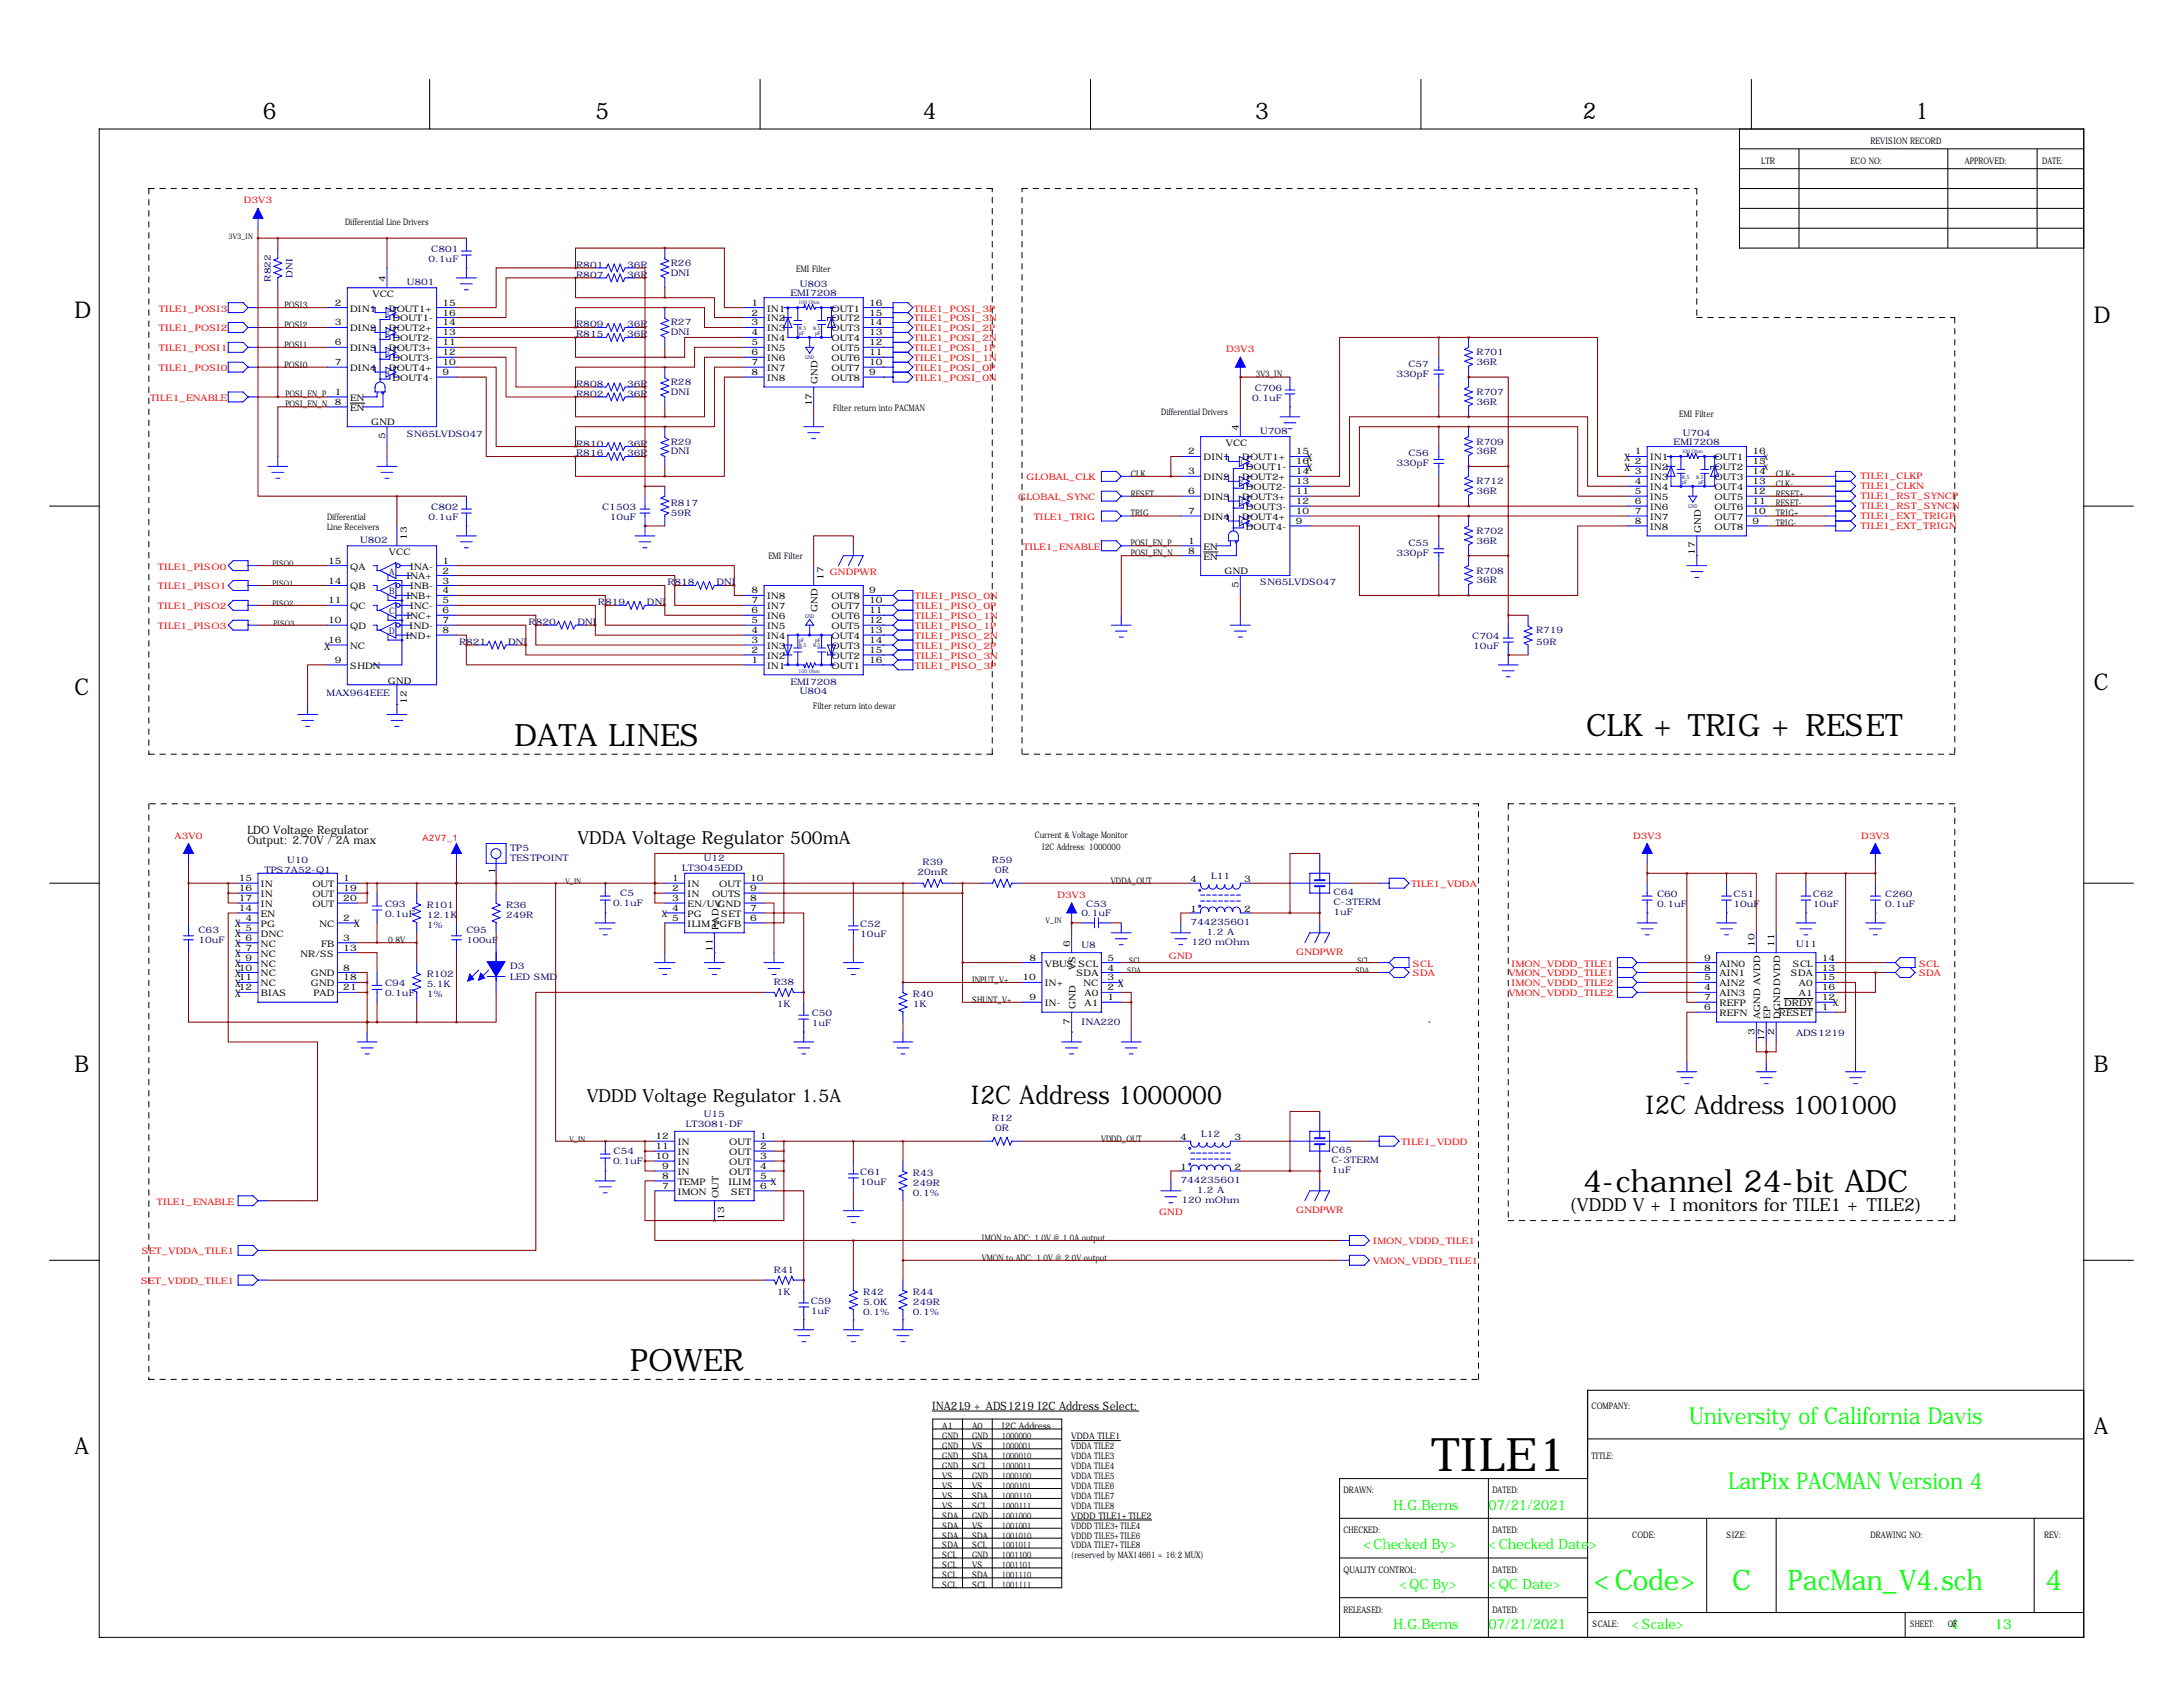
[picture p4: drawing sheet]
<svg xmlns="http://www.w3.org/2000/svg" width="559mm" height="432mm" viewBox="0 0 559 432" stroke-linecap="round" stroke-linejoin="round" font-family="sans-serif">
<defs><g id="words">
<text font-size="11.9" x="366.4" y="376.5">TILE1</text>
<g font-size="7.9">
<text x="131.7" y="190.9">DATA LINES</text>
<text x="406" y="188.4">CLK + TRIG + RESET</text>
<text x="405.2" y="305.2">4-channel 24-bit ADC</text>
<text x="161.3" y="350.9">POWER</text>
</g>
<g font-size="7.3" fill="#0f0">
<text x="408.1" y="407">&lt;Code&gt;</text>
<text x="443.4" y="407">C</text>
<text x="457.7" y="407">PacMan_V4.sch</text>
<text x="523.6" y="407">4</text>
</g>
<g font-size="6.6">
<text x="248.6" y="282.7">I2C Address 1000000</text>
<text x="421.3" y="285.2">I2C Address 1001000</text>
</g>
<g font-size="5.9">
<text x="67.3" y="30.5">6</text>
<text x="152.4" y="30.5">5</text>
<text x="236.2" y="30.5">4</text>
<text x="321.3" y="30.5">3</text>
<text x="405.1" y="30.5">2</text>
<text x="490.2" y="30.5">1</text>
<text x="19" y="81.3">D</text>
<text x="535.9" y="82.6">D</text>
<text x="19" y="177.8">C</text>
<text x="535.9" y="176.5">C</text>
<text x="19" y="274.3">B</text>
<text x="535.9" y="274.3">B</text>
<text x="535.9" y="367">A</text>
<text x="19" y="372.1">A</text>
</g>
<g font-size="5.9" fill="#0f0">
<text x="432.4" y="364.5">University of California Davis</text>
<text x="442.5" y="381.1">LarPix PACMAN Version 4</text>
</g>
<g font-size="4.6">
<text x="147.8" y="216.1">VDDA Voltage Regulator 500mA</text>
<text x="150.2" y="282.1">VDDD Voltage Regulator 1.5A</text>
<text x="401.7" y="310.1">(VDDD V + I monitors for TILE1 + TILE2)</text>
</g>
<g font-size="3.6" fill="#0f0">
<text x="356.7" y="386.4">H.G.Berns</text>
<text x="381" y="386.4">07/21/2021</text>
<text x="349" y="396.6">&lt;Checked By&gt;</text>
<text x="381" y="396.6">&lt;Checked Date&gt;</text>
<text x="358.3" y="406.7">&lt;QC By&gt;</text>
<text x="381" y="406.7">&lt;QC Date&gt;</text>
<text x="356.7" y="416.9">H.G.Berns</text>
<text x="381" y="416.9">07/21/2021</text>
<text x="417.8" y="416.9">&lt;Scale&gt;</text>
<text x="499.1" y="416.9">4</text>
<text x="510.5" y="416.9">13</text>
</g>
<g font-size="3">
<text x="63.3" y="213.5">LDO Voltage Regulator</text>
<text x="63.3" y="216.1">Output: 2.70V / 2A max</text>
<text x="238.6" y="360.8">INA219 + ADS1219 I2C Address Select:</text>
</g>
<g font-size="2.6">
<text x="334.5" y="118">X</text>
<text x="415.8" y="118">X</text>
<text x="334.5" y="120.5">X</text>
<text x="415.8" y="120.5">X</text>
<text x="83.1" y="166.3">X</text>
<text x="60.2" y="237.4">X</text>
<text x="60.2" y="239.9">X</text>
<text x="90.7" y="237.4">X</text>
<text x="60.2" y="242.5">X</text>
<text x="60.2" y="245">X</text>
<text x="60.2" y="250.1">X</text>
<text x="60.2" y="247.5">X</text>
<text x="60.2" y="255.2">X</text>
<text x="60.2" y="252.6">X</text>
<text x="286.3" y="252.6">X</text>
</g>
<g font-size="2.3">
<text x="450.8" y="41.9">LTR</text>
<text x="473.7" y="41.9">ECO NO:</text>
<text x="478.8" y="36.8">REVISION RECORD</text>
<text x="502.9" y="41.9">APPROVED:</text>
<text x="522.7" y="41.9">DATE:</text>
<text x="88.3" y="57.7">Differential Line Drivers</text>
<text x="203.8" y="69.6">EMI Filter</text>
<text x="95.4" y="75.9">VCC</text>
<text x="98.6" y="72.1" transform="rotate(-90 98.6 72.1)">4</text>
<text x="72.8" y="78.8">POSI3</text>
<text x="72.8" y="83.9">POSI2</text>
<text x="85.7" y="78.2">2</text>
<text x="85.7" y="83.3">3</text>
<text x="89.7" y="79.7">DIN1</text>
<text x="99.6" y="79.7">DOUT1+</text>
<text x="100.5" y="82.3">DOUT1-</text>
<text x="113.3" y="80.8">16</text>
<text x="113.3" y="78.2">15</text>
<text x="113.3" y="83.3">14</text>
<text x="192.4" y="78.2">1</text>
<text x="192.4" y="80.8">2</text>
<text x="192.4" y="83.3">3</text>
<text x="196.3" y="79.7">IN1</text>
<text x="196.3" y="82.3">IN2</text>
<text x="212.9" y="79.7">OUT1</text>
<text x="212.9" y="82.3">OUT2</text>
<text x="222.5" y="78.2">16</text>
<text x="222.5" y="80.8">15</text>
<text x="222.5" y="83.3">14</text>
<text x="72.8" y="89">POSI1</text>
<text x="85.7" y="88.4">6</text>
<text x="89.7" y="84.8">DIN2</text>
<text x="89.7" y="89.9">DIN3</text>
<text x="99.6" y="84.8">DOUT2+</text>
<text x="99.6" y="89.9">DOUT3+</text>
<text x="100.5" y="87.4">DOUT2-</text>
<text x="113.3" y="85.9">13</text>
<text x="113.3" y="88.4">11</text>
<text x="192.4" y="85.9">4</text>
<text x="192.4" y="88.4">5</text>
<text x="196.3" y="84.8">IN3</text>
<text x="196.3" y="87.4">IN4</text>
<text x="196.3" y="89.9">IN5</text>
<text x="212.9" y="84.8">OUT3</text>
<text x="212.9" y="87.4">OUT4</text>
<text x="212.9" y="89.9">OUT5</text>
<text x="222.5" y="85.9">13</text>
<text x="222.5" y="88.4">12</text>
<text x="72.8" y="94.1">POSI0</text>
<text x="85.7" y="93.5">7</text>
<text x="89.7" y="95">DIN4</text>
<text x="99.6" y="95">DOUT4+</text>
<text x="100.5" y="92.4">DOUT3-</text>
<text x="113.3" y="90.9">12</text>
<text x="113.3" y="93.5">10</text>
<text x="192.4" y="90.9">6</text>
<text x="192.4" y="93.5">7</text>
<text x="196.3" y="92.4">IN6</text>
<text x="196.3" y="95">IN7</text>
<text x="212.9" y="92.4">OUT6</text>
<text x="212.9" y="95">OUT7</text>
<text x="222.5" y="90.9">11</text>
<text x="222.5" y="93.5">10</text>
<text x="73.1" y="101.6">POSI_EN_P</text>
<text x="85.7" y="101.1">1</text>
<text x="100.5" y="97.5">DOUT4-</text>
<text x="113.3" y="96">9</text>
<text x="192.4" y="96">8</text>
<text x="196.3" y="97.5">IN8</text>
<text x="209.3" y="98.3" transform="rotate(-90 209.3 98.3)">GND</text>
<text x="212.9" y="97.5">OUT8</text>
<text x="222.5" y="96">9</text>
<text x="321.5" y="96.6">3V3_IN</text>
<text x="73.1" y="104.1">POSI_EN_N</text>
<text x="85.7" y="103.6">8</text>
<text x="89.7" y="102.6">EN</text>
<text x="89.7" y="105.1">EN</text>
<text x="207.8" y="104" transform="rotate(-90 207.8 104)">17</text>
<text x="213.3" y="105.2">Filter return into PACMAN</text>
<text x="297.2" y="106.2">Differential Drivers</text>
<text x="429.9" y="106.7">EMI Filter</text>
<text x="95" y="108.7">GND</text>
<text x="98.6" y="112.4" transform="rotate(-90 98.6 112.4)">5</text>
<text x="317" y="110.2" transform="rotate(-90 317 110.2)">4</text>
<text x="304.1" y="116.3">2</text>
<text x="308.1" y="117.8">DIN1</text>
<text x="313.8" y="114">VCC</text>
<text x="318" y="117.8">DOUT1+</text>
<text x="331.7" y="118.9">16</text>
<text x="331.7" y="116.3">15</text>
<text x="418.4" y="116.3">1</text>
<text x="418.4" y="118.9">2</text>
<text x="422.4" y="117.8">IN1</text>
<text x="438.9" y="117.8">OUT1</text>
<text x="448.6" y="116.3">16</text>
<text x="448.6" y="118.9">15</text>
<text x="289.5" y="122">CLK</text>
<text x="304.1" y="121.4">3</text>
<text x="308.1" y="122.9">DIN2</text>
<text x="318" y="122.9">DOUT2+</text>
<text x="318.9" y="120.4">DOUT1-</text>
<text x="318.9" y="125.5">DOUT2-</text>
<text x="331.7" y="121.4">14</text>
<text x="331.7" y="124">13</text>
<text x="418.4" y="121.4">3</text>
<text x="418.4" y="124">4</text>
<text x="422.4" y="120.4">IN2</text>
<text x="422.4" y="122.9">IN3</text>
<text x="422.4" y="125.5">IN4</text>
<text x="438.9" y="120.4">OUT2</text>
<text x="438.9" y="122.9">OUT3</text>
<text x="438.9" y="125.5">OUT4</text>
<text x="448.6" y="121.4">14</text>
<text x="448.6" y="124">13</text>
<text x="454.6" y="122">CLK+</text>
<text x="454.6" y="124.6">CLK-</text>
<text x="289.5" y="127.1">RESET</text>
<text x="304.1" y="126.5">6</text>
<text x="304.1" y="131.6">7</text>
<text x="308.1" y="128">DIN3</text>
<text x="318" y="128">DOUT3+</text>
<text x="318.9" y="130.5">DOUT3-</text>
<text x="331.7" y="129">12</text>
<text x="331.7" y="126.5">11</text>
<text x="331.7" y="131.6">10</text>
<text x="418.4" y="126.5">5</text>
<text x="418.4" y="129">6</text>
<text x="418.4" y="131.6">7</text>
<text x="422.4" y="128">IN5</text>
<text x="422.4" y="130.5">IN6</text>
<text x="438.9" y="128">OUT5</text>
<text x="438.9" y="130.5">OUT6</text>
<text x="448.6" y="126.5">12</text>
<text x="448.6" y="129">11</text>
<text x="448.6" y="131.6">10</text>
<text x="454.6" y="127.1">RESET+</text>
<text x="454.6" y="129.6">RESET-</text>
<text x="83.7" y="133.1">Differential</text>
<text x="83.7" y="135.6">Line Receivers</text>
<text x="289.5" y="132.2">TRIG</text>
<text x="308.1" y="133.1">DIN4</text>
<text x="318" y="133.1">DOUT4+</text>
<text x="318.9" y="135.6">DOUT4-</text>
<text x="331.7" y="134.1">9</text>
<text x="418.4" y="134.1">8</text>
<text x="422.4" y="133.1">IN7</text>
<text x="422.4" y="135.6">IN8</text>
<text x="435.3" y="136.4" transform="rotate(-90 435.3 136.4)">GND</text>
<text x="438.9" y="133.1">OUT7</text>
<text x="438.9" y="135.6">OUT8</text>
<text x="448.6" y="134.1">9</text>
<text x="454.6" y="132.2">TRIG+</text>
<text x="454.6" y="134.7">TRIG-</text>
<text x="99.6" y="142">VCC</text>
<text x="104.1" y="138.2" transform="rotate(-90 104.1 138.2)">13</text>
<text x="196.7" y="143">EMI Filter</text>
<text x="289.5" y="139.8">POSI_EN_P</text>
<text x="289.5" y="142.3">POSI_EN_N</text>
<text x="304.1" y="139.2">1</text>
<text x="304.1" y="141.7">8</text>
<text x="308.1" y="140.7">EN</text>
<text x="308.1" y="143.2">EN</text>
<text x="433.8" y="142.1" transform="rotate(-90 433.8 142.1)">17</text>
<text x="84" y="144.3">15</text>
<text x="84" y="149.4">14</text>
<text x="89.7" y="145.8">QA</text>
<text x="104" y="148.3">INA+</text>
<text x="105" y="145.8">INA-</text>
<text x="113.3" y="144.3">1</text>
<text x="113.3" y="146.8">2</text>
<text x="113.3" y="149.4">3</text>
<text x="210.8" y="148.3" transform="rotate(-90 210.8 148.3)">17</text>
<text x="313.5" y="146.8">GND</text>
<text x="84" y="154.4">11</text>
<text x="89.7" y="150.9">QB</text>
<text x="89.7" y="155.9">QC</text>
<text x="104" y="153.4">INB+</text>
<text x="105" y="150.9">INB-</text>
<text x="105" y="155.9">INC-</text>
<text x="113.3" y="151.9">4</text>
<text x="113.3" y="154.4">5</text>
<text x="192.4" y="154.4">7</text>
<text x="192.4" y="151.9">8</text>
<text x="196.3" y="155.9">IN7</text>
<text x="196.3" y="153.4">IN8</text>
<text x="212.9" y="155.9">OUT7</text>
<text x="212.9" y="153.4">OUT8</text>
<text x="222.5" y="154.4">10</text>
<text x="222.5" y="151.9">9</text>
<text x="317" y="150.5" transform="rotate(-90 317 150.5)">5</text>
<text x="84" y="159.5">10</text>
<text x="89.7" y="161">QD</text>
<text x="104" y="158.5">INC+</text>
<text x="104.9" y="161">IND-</text>
<text x="113.3" y="157">6</text>
<text x="113.3" y="159.5">7</text>
<text x="192.4" y="159.5">5</text>
<text x="192.4" y="157">6</text>
<text x="196.3" y="161">IN5</text>
<text x="196.3" y="158.5">IN6</text>
<text x="209.3" y="156.7" transform="rotate(-90 209.3 156.7)">GND</text>
<text x="212.9" y="161">OUT5</text>
<text x="212.9" y="158.5">OUT6</text>
<text x="222.5" y="159.5">12</text>
<text x="222.5" y="157">11</text>
<text x="84" y="164.6">16</text>
<text x="89.7" y="166.1">NC</text>
<text x="103.9" y="163.6">IND+</text>
<text x="113.3" y="162.1">8</text>
<text x="192.4" y="167.1">2</text>
<text x="192.4" y="164.6">3</text>
<text x="192.4" y="162.1">4</text>
<text x="196.3" y="166.1">IN3</text>
<text x="196.3" y="163.6">IN4</text>
<text x="212.9" y="166.1">OUT3</text>
<text x="212.9" y="163.6">OUT4</text>
<text x="222.5" y="167.1">15</text>
<text x="222.5" y="164.6">14</text>
<text x="222.5" y="162.1">13</text>
<text x="85.7" y="169.7">9</text>
<text x="89.7" y="171.2">SHDN</text>
<text x="192.4" y="169.7">1</text>
<text x="196.3" y="171.2">IN1</text>
<text x="196.3" y="168.6">IN2</text>
<text x="212.9" y="171.2">OUT1</text>
<text x="212.9" y="168.6">OUT2</text>
<text x="222.5" y="169.7">16</text>
<text x="99.3" y="175">GND</text>
<text x="104.1" y="180.2" transform="rotate(-90 104.1 180.2)">12</text>
<text x="208.2" y="181.4">Filter return into dewar</text>
<text x="264.9" y="214.5">Current &amp; Voltage Monitor</text>
<text x="266.8" y="217.5">I2C Address: 1000000</text>
<text x="61.1" y="225.6">15</text>
<text x="66.8" y="227.1">IN</text>
<text x="80" y="227.1">OUT</text>
<text x="87.9" y="225.6">1</text>
<text x="126.7" y="223.7" transform="rotate(-90 126.7 223.7)">1</text>
<text x="172.1" y="225.6">1</text>
<text x="176" y="227.1">IN</text>
<text x="184.1" y="227.1">OUT</text>
<text x="192" y="225.6">10</text>
<text x="284.4" y="226.2">VDDA_OUT</text>
<text x="304.6" y="225.8">4</text>
<text x="318.5" y="225.8">3</text>
<text x="61.1" y="233.2">14</text>
<text x="61.1" y="228.1">16</text>
<text x="61.1" y="230.6">17</text>
<text x="66.8" y="229.6">IN</text>
<text x="66.8" y="232.1">IN</text>
<text x="80" y="229.6">OUT</text>
<text x="80" y="232.1">OUT</text>
<text x="87.9" y="228.1">19</text>
<text x="87.9" y="230.6">20</text>
<text x="172.1" y="228.1">2</text>
<text x="172.1" y="230.6">3</text>
<text x="172.1" y="233.2">4</text>
<text x="176" y="229.6">IN</text>
<text x="176" y="232.1">EN/UVGND</text>
<text x="182.3" y="229.6">OUTS</text>
<text x="192" y="233.2">7</text>
<text x="192" y="230.6">8</text>
<text x="192" y="228.1">9</text>
<text x="304.6" y="233.4">1</text>
<text x="318.5" y="233.4">2</text>
<text x="62.8" y="235.7">4</text>
<text x="62.8" y="238.3">5</text>
<text x="66.8" y="237.2">PG</text>
<text x="66.8" y="239.8">DNC</text>
<text x="66.8" y="234.7">EN</text>
<text x="81.8" y="237.2">NC</text>
<text x="87.9" y="235.7">2</text>
<text x="169.4" y="234.7">X</text>
<text x="172.1" y="235.7">5</text>
<text x="176" y="234.7">PG</text>
<text x="176" y="237.2">ILIM PGFB</text>
<text x="183.9" y="238" transform="rotate(-90 183.9 238)">PAD</text>
<text x="184.6" y="234.7">SET</text>
<text x="192" y="235.7">6</text>
<text x="62.8" y="240.8">6</text>
<text x="62.8" y="243.3">7</text>
<text x="62.8" y="245.9">9</text>
<text x="66.8" y="242.3">NC</text>
<text x="66.8" y="244.8">NC</text>
<text x="76.9" y="244.8">NR/SS</text>
<text x="82.2" y="242.3">FB</text>
<text x="87.9" y="240.8">3</text>
<text x="87.9" y="243.3">13</text>
<text x="99.4" y="241.4">0.8V</text>
<text x="182.4" y="243.7" transform="rotate(-90 182.4 243.7)">11</text>
<text x="263.5" y="245.9">8</text>
<text x="273.8" y="242.3" transform="rotate(-90 273.8 242.3)">6</text>
<text x="283.5" y="245.9">5</text>
<text x="436.2" y="245.9">9</text>
<text x="449.1" y="242.3" transform="rotate(-90 449.1 242.3)">10</text>
<text x="454.2" y="242.3" transform="rotate(-90 454.2 242.3)">11</text>
<text x="466.3" y="245.9">14</text>
<text x="61.1" y="248.4">10</text>
<text x="61.1" y="251">11</text>
<text x="66.8" y="247.4">NC</text>
<text x="66.8" y="249.9">NC</text>
<text x="79.6" y="249.9">GND</text>
<text x="87.9" y="248.4">8</text>
<text x="87.9" y="251">18</text>
<text x="248.8" y="251.6">INPUT_V+</text>
<text x="261.8" y="251">10</text>
<text x="267.5" y="247.4">VBUS SCL</text>
<text x="275.3" y="248.3" transform="rotate(-90 275.3 248.3)">VS</text>
<text x="275.5" y="249.9">SDA</text>
<text x="283.5" y="251">3</text>
<text x="283.5" y="248.4">4</text>
<text x="436.2" y="248.4">8</text>
<text x="436.2" y="251">5</text>
<text x="440.2" y="247.4">AIN0</text>
<text x="440.2" y="249.9">AIN1</text>
<text x="458.4" y="249.9">SDA</text>
<text x="458.9" y="247.4">SCL</text>
<text x="466.3" y="248.4">13</text>
<text x="466.3" y="251">15</text>
<text x="61.1" y="253.5">12</text>
<text x="66.8" y="252.5">NC</text>
<text x="66.8" y="255">BIAS</text>
<text x="79.6" y="252.5">GND</text>
<text x="80.2" y="255">PAD</text>
<text x="87.9" y="253.5">21</text>
<text x="248.8" y="256.6">SHUNT_V+</text>
<text x="263.5" y="256">9</text>
<text x="267.5" y="257.5">IN-</text>
<text x="267.5" y="252.5">IN+</text>
<text x="277.4" y="252.5">NC</text>
<text x="277.6" y="257.5">A1</text>
<text x="277.6" y="255">A0</text>
<text x="283.5" y="256">1</text>
<text x="283.5" y="253.5">2</text>
<text x="436.2" y="253.5">4</text>
<text x="436.2" y="256">7</text>
<text x="440.2" y="252.5">AIN2</text>
<text x="440.2" y="255">AIN3</text>
<text x="440.2" y="257.5">REFP</text>
<text x="456.7" y="257.5">DRDY</text>
<text x="460.5" y="252.5">A0</text>
<text x="460.5" y="255">A1</text>
<text x="466.3" y="253.5">16</text>
<text x="466.3" y="256">12</text>
<text x="469.1" y="257.6">X</text>
<text x="273.8" y="262.3" transform="rotate(-90 273.8 262.3)">7</text>
<text x="275.3" y="258.3" transform="rotate(-90 275.3 258.3)">GND</text>
<text x="436.2" y="258.6">6</text>
<text x="440.2" y="260.1">REFN</text>
<text x="450.6" y="260.9" transform="rotate(-90 450.6 260.9)">AGND AVDD</text>
<text x="453.1" y="260.9" transform="rotate(-90 453.1 260.9)">EP</text>
<text x="455.4" y="260.1">RESET</text>
<text x="455.7" y="260.9" transform="rotate(-90 455.7 260.9)">DGND DVDD</text>
<text x="466.3" y="258.6">1</text>
<text x="449.1" y="264.8" transform="rotate(-90 449.1 264.8)">3</text>
<text x="451.6" y="266.5" transform="rotate(-90 451.6 266.5)">17</text>
<text x="454.2" y="264.8" transform="rotate(-90 454.2 264.8)">2</text>
<text x="167.8" y="291.6">12</text>
<text x="173.5" y="293.1">IN</text>
<text x="186.6" y="293.1">OUT</text>
<text x="194.6" y="291.6">1</text>
<text x="281.8" y="292.2">VDDD_OUT</text>
<text x="302.1" y="291.8">4</text>
<text x="316" y="291.8">3</text>
<text x="167.8" y="296.7">10</text>
<text x="167.8" y="294.1">11</text>
<text x="169.5" y="299.2">9</text>
<text x="173.5" y="298.2">IN</text>
<text x="173.5" y="295.6">IN</text>
<text x="186.6" y="295.6">OUT</text>
<text x="186.6" y="298.2">OUT</text>
<text x="194.6" y="294.1">2</text>
<text x="194.6" y="296.7">3</text>
<text x="194.6" y="299.2">4</text>
<text x="302.1" y="299.5">1</text>
<text x="316" y="299.5">2</text>
<text x="169.5" y="304.3">7</text>
<text x="169.5" y="301.8">8</text>
<text x="173.5" y="305.8">IMON</text>
<text x="173.5" y="303.3">TEMP</text>
<text x="173.5" y="300.7">IN</text>
<text x="186.5" y="303.3">ILIM</text>
<text x="186.6" y="300.7">OUT</text>
<text x="187.1" y="305.8">SET</text>
<text x="194.6" y="301.8">5</text>
<text x="194.6" y="304.3">6</text>
<text x="197.4" y="303.3">X</text>
<text x="183.9" y="306.6" transform="rotate(-90 183.9 306.6)">OUT</text>
<text x="185.4" y="312.3" transform="rotate(-90 185.4 312.3)">13</text>
<text x="251.4" y="317.6">IMON to ADC: 1.0V @ 1.0A output</text>
<text x="251.4" y="322.7">VMON to ADC: 1.0V @ 2.0V output</text>
<text x="241.2" y="365.9">A1</text>
<text x="248.8" y="365.9">A0</text>
<text x="256.4" y="365.9">I2C Address</text>
<text x="407.4" y="360.7">COMPANY:</text>
<text x="241.2" y="368.4">GND</text>
<text x="241.2" y="370.9">GND</text>
<text x="248.8" y="368.4">GND</text>
<text x="248.8" y="370.9">VS</text>
<text x="256.4" y="368.4">1000000</text>
<text x="256.4" y="370.9">1000001</text>
<text x="274.2" y="368.4">VDDA TILE1</text>
<text x="274.2" y="370.9">VDDA TILE2</text>
<text x="241.2" y="373.5">GND</text>
<text x="241.2" y="376">GND</text>
<text x="248.8" y="373.5">SDA</text>
<text x="248.8" y="376">SCL</text>
<text x="256.4" y="373.5">1000010</text>
<text x="256.4" y="376">1000011</text>
<text x="274.2" y="373.5">VDDA TILE3</text>
<text x="274.2" y="376">VDDA TILE4</text>
<text x="407.4" y="373.4">TITLE:</text>
<text x="241.2" y="378.6">VS</text>
<text x="241.2" y="381.1">VS</text>
<text x="241.2" y="383.6">VS</text>
<text x="248.8" y="378.6">GND</text>
<text x="248.8" y="381.1">VS</text>
<text x="248.8" y="383.6">SDA</text>
<text x="256.4" y="378.6">1000100</text>
<text x="256.4" y="381.1">1000101</text>
<text x="256.4" y="383.6">1000110</text>
<text x="274.2" y="378.6">VDDA TILE5</text>
<text x="274.2" y="381.1">VDDA TILE6</text>
<text x="274.2" y="383.6">VDDA TILE7</text>
<text x="343.9" y="382.3">DRAWN:</text>
<text x="382" y="382.3">DATED:</text>
<text x="241.2" y="386.2">VS</text>
<text x="241.2" y="388.7">SDA</text>
<text x="248.8" y="386.2">SCL</text>
<text x="248.8" y="388.7">GND</text>
<text x="256.4" y="386.2">1000111</text>
<text x="256.4" y="388.7">1001000</text>
<text x="274.2" y="386.2">VDDA TILE8</text>
<text x="274.2" y="388.7">VDDD TILE1+TILE2</text>
<text x="241.2" y="391.3">SDA</text>
<text x="241.2" y="393.8">SDA</text>
<text x="248.8" y="391.3">VS</text>
<text x="248.8" y="393.8">SDA</text>
<text x="256.4" y="391.3">1001001</text>
<text x="256.4" y="393.8">1001010</text>
<text x="274.2" y="391.3">VDDD TILE3+TILE4</text>
<text x="274.2" y="393.8">VDDD TILE5+TILE6</text>
<text x="343.9" y="392.4">CHECKED:</text>
<text x="382" y="392.4">DATED:</text>
<text x="417.8" y="393.7">CODE:</text>
<text x="442" y="393.7">SIZE:</text>
<text x="478.8" y="393.7">DRAWING NO:</text>
<text x="523.2" y="393.7">REV:</text>
<text x="241.2" y="396.3">SDA</text>
<text x="241.2" y="398.9">SCL</text>
<text x="241.2" y="401.4">SCL</text>
<text x="248.8" y="396.3">SCL</text>
<text x="248.8" y="398.9">GND</text>
<text x="248.8" y="401.4">VS</text>
<text x="256.4" y="396.3">1001011</text>
<text x="256.4" y="398.9">1001100</text>
<text x="256.4" y="401.4">1001101</text>
<text x="274.2" y="396.3">VDDA TILE7+TILE8</text>
<text x="274.2" y="398.9">(reserved by MAX14661 = 16:2 MUX)</text>
<text x="241.2" y="404">SCL</text>
<text x="241.2" y="406.5">SCL</text>
<text x="248.8" y="404">SDA</text>
<text x="248.8" y="406.5">SCL</text>
<text x="256.4" y="404">1001110</text>
<text x="256.4" y="406.5">1001111</text>
<text x="343.9" y="402.6">QUALITY CONTROL:</text>
<text x="382" y="402.6">DATED:</text>
<text x="343.9" y="412.7">RELEASED:</text>
<text x="382" y="412.7">DATED:</text>
<text x="407.7" y="416.6">SCALE:</text>
<text x="488.9" y="416.6">SHEET:</text>
<text x="498.6" y="416.6">OF</text>
</g>
<g font-size="2.3" fill="#f00">
<text x="62.4" y="52.1">D3V3</text>
<text x="40.7" y="79.7">TILE1_POSI3</text>
<text x="233.9" y="79.7">TILE1_POSI_3P</text>
<text x="233.9" y="82.3">TILE1_POSI_3N</text>
<text x="40.7" y="84.8">TILE1_POSI2</text>
<text x="40.7" y="89.9">TILE1_POSI1</text>
<text x="233.9" y="84.8">TILE1_POSI_2P</text>
<text x="233.9" y="87.4">TILE1_POSI_2N</text>
<text x="233.9" y="89.9">TILE1_POSI_1P</text>
<text x="40.7" y="95">TILE1_POSI0</text>
<text x="233.9" y="92.4">TILE1_POSI_1N</text>
<text x="233.9" y="95">TILE1_POSI_0P</text>
<text x="313.9" y="90.2">D3V3</text>
<text x="233.9" y="97.5">TILE1_POSI_0N</text>
<text x="38.4" y="102.6">TILE1_ENABLE</text>
<text x="262.8" y="122.9">GLOBAL_CLK</text>
<text x="476.2" y="122.7">TILE1_CLKP</text>
<text x="476.2" y="125.2">TILE1_CLKN</text>
<text x="260.7" y="128">GLOBAL_SYNC</text>
<text x="476.2" y="127.8">TILE1_RST_SYNCP</text>
<text x="476.2" y="130.3">TILE1_RST_SYNCN</text>
<text x="264.6" y="133.1">TILE1_TRIG</text>
<text x="476.2" y="132.8">TILE1_EXT_TRIGP</text>
<text x="476.2" y="135.4">TILE1_EXT_TRIGN</text>
<text x="261.9" y="140.7">TILE1_ENABLE</text>
<text x="40.4" y="145.8">TILE1_PISO0</text>
<text x="212.4" y="147.1">GNDPWR</text>
<text x="40.4" y="155.9">TILE1_PISO2</text>
<text x="40.4" y="150.9">TILE1_PISO1</text>
<text x="234.2" y="153.4">TILE1_PISO_0N</text>
<text x="234.2" y="155.9">TILE1_PISO_0P</text>
<text x="40.4" y="161">TILE1_PISO3</text>
<text x="234.2" y="158.5">TILE1_PISO_1N</text>
<text x="234.2" y="161">TILE1_PISO_1P</text>
<text x="234.2" y="163.6">TILE1_PISO_2N</text>
<text x="234.2" y="166.1">TILE1_PISO_2P</text>
<text x="234.2" y="168.6">TILE1_PISO_3N</text>
<text x="234.2" y="171.2">TILE1_PISO_3P</text>
<text x="44.7" y="214.6">A3V0</text>
<text x="108.2" y="215.1">A2V7_1</text>
<text x="418" y="214.6">D3V3</text>
<text x="476.5" y="214.6">D3V3</text>
<text x="361.2" y="227.1">TILE1_VDDA</text>
<text x="270.7" y="229.9">D3V3</text>
<text x="299.2" y="245.3">GND</text>
<text x="331.8" y="244.3">GNDPWR</text>
<text x="361.7" y="249.9">SDA</text>
<text x="361.7" y="247.4">SCL</text>
<text x="386.1" y="249.9">VMON_VDDD_TILE1</text>
<text x="386.9" y="247.4">IMON_VDDD_TILE1</text>
<text x="491.2" y="247.4">SCL</text>
<text x="491.2" y="249.9">SDA</text>
<text x="386.1" y="255">VMON_VDDD_TILE2</text>
<text x="386.9" y="252.5">IMON_VDDD_TILE2</text>
<text x="358.6" y="293.1">TILE1_VDDD</text>
<text x="40.2" y="308.3">TILE1_ENABLE</text>
<text x="296.7" y="310.9">GND</text>
<text x="331.8" y="310.4">GNDPWR</text>
<text x="36.3" y="321">SET_VDDA_TILE1</text>
<text x="351.5" y="318.5">IMON_VDDD_TILE1</text>
<text x="351.5" y="323.6">VMON_VDDD_TILE1</text>
<text x="36.1" y="328.7">SET_VDDD_TILE1</text>
</g>
<g font-size="2.3" fill="#000080">
<text x="110.4" y="64.5">C801</text>
<text x="74.9" y="71.1" transform="rotate(-90 74.9 71.1)">DNI</text>
<text x="109.7" y="67.1">0.1uF</text>
<text x="147.5" y="68.6">R801</text>
<text x="147.5" y="71.1">R807</text>
<text x="160.5" y="68.6">36R</text>
<text x="160.5" y="71.1">36R</text>
<text x="171.7" y="68.1">R26</text>
<text x="171.7" y="70.6">DNI</text>
<text x="69.3" y="72.1" transform="rotate(-90 69.3 72.1)">R822</text>
<text x="104.1" y="72.9">U801</text>
<text x="202.4" y="75.7">EMI7208</text>
<text x="204.7" y="73.4">U803</text>
<text x="147.5" y="83.8">R809</text>
<text x="160.5" y="83.8">36R</text>
<text x="171.7" y="83.3">R27</text>
<text x="147.5" y="86.4">R815</text>
<text x="160.5" y="86.4">36R</text>
<text x="171.7" y="85.9">DNI</text>
<text x="360.5" y="94">C57</text>
<text x="378" y="90.9">R701</text>
<text x="378" y="93.5">36R</text>
<text x="147.5" y="99.1">R808</text>
<text x="147.5" y="101.6">R802</text>
<text x="160.5" y="99.1">36R</text>
<text x="160.5" y="101.6">36R</text>
<text x="171.7" y="98.6">R28</text>
<text x="171.7" y="101.1">DNI</text>
<text x="321.2" y="100.1">C706</text>
<text x="357.5" y="96.5">330pF</text>
<text x="378" y="101.1">R707</text>
<text x="320.5" y="102.6">0.1uF</text>
<text x="378" y="103.6">36R</text>
<text x="104.1" y="111.8">SN65LVDS047</text>
<text x="171.7" y="113.8">R29</text>
<text x="322.6" y="111">U708</text>
<text x="378" y="113.8">R709</text>
<text x="428.4" y="113.8">EMI7208</text>
<text x="430.8" y="111.5">U704</text>
<text x="147.5" y="114.3">R810</text>
<text x="147.5" y="116.8">R816</text>
<text x="160.5" y="114.3">36R</text>
<text x="160.5" y="116.8">36R</text>
<text x="171.7" y="116.3">DNI</text>
<text x="357.5" y="119.4">330pF</text>
<text x="360.5" y="116.8">C56</text>
<text x="378" y="116.3">36R</text>
<text x="378" y="123.9">R712</text>
<text x="110.4" y="130.6">C802</text>
<text x="154.1" y="130.5">C1503</text>
<text x="171.7" y="129.5">R817</text>
<text x="378" y="126.5">36R</text>
<text x="109.7" y="133.1">0.1uF</text>
<text x="156.1" y="133.1">10uF</text>
<text x="171.7" y="132.1">59R</text>
<text x="378" y="136.6">R702</text>
<text x="92.2" y="138.9">U802</text>
<text x="357.5" y="142.2">330pF</text>
<text x="360.5" y="139.7">C55</text>
<text x="378" y="139.2">36R</text>
<text x="99.6" y="147.1">A</text>
<text x="170.8" y="149.9">R818</text>
<text x="183.4" y="149.9">DNI</text>
<text x="322.6" y="149.9">SN65LVDS047</text>
<text x="378" y="146.8">R708</text>
<text x="378" y="149.3">36R</text>
<text x="99.6" y="152.1">B</text>
<text x="153.1" y="154.9">R819</text>
<text x="165.6" y="154.9">DNI</text>
<text x="99.6" y="157.2">C</text>
<text x="135.3" y="160">R820</text>
<text x="147.8" y="160">DNI</text>
<text x="99.6" y="162.3">D</text>
<text x="117.5" y="165.1">R821</text>
<text x="130" y="165.1">DNI</text>
<text x="376.8" y="163.6">C704</text>
<text x="377.1" y="166.1">10uF</text>
<text x="393.2" y="162.1">R719</text>
<text x="393.2" y="165.1">59R</text>
<text x="83.6" y="178">MAX964EEE</text>
<text x="202.4" y="175.2">EMI7208</text>
<text x="204.7" y="177.5">U804</text>
<text x="73.5" y="221">U10</text>
<text x="130.6" y="217.9">TP5</text>
<text x="130.6" y="220.5">TESTPOINT</text>
<text x="180.2" y="220.5">U12</text>
<text x="236.1" y="221.5">R39</text>
<text x="253.9" y="221">R59</text>
<text x="67.7" y="223.5">TPS7A52-Q1</text>
<text x="174.6" y="223">LT3045EDD</text>
<text x="234.9" y="224">20mR</text>
<text x="254.8" y="223.5">0R</text>
<text x="310" y="225">L11</text>
<text x="98.6" y="232.2">C93</text>
<text x="109.2" y="232.4">R101</text>
<text x="129.5" y="232.4">R36</text>
<text x="157" y="231.9">0.1uF</text>
<text x="158.7" y="229.4">C5</text>
<text x="278.1" y="232.2">C53</text>
<text x="341.4" y="229.1">C64</text>
<text x="341.4" y="231.6">C-3TERM</text>
<text x="424.2" y="229.6">C60</text>
<text x="424.2" y="232.1">0.1uF</text>
<text x="443.7" y="229.6">C51</text>
<text x="443.7" y="232.1">10uF</text>
<text x="464.1" y="229.6">C62</text>
<text x="464.1" y="232.1">10uF</text>
<text x="482.6" y="229.6">C260</text>
<text x="482.6" y="232.1">0.1uF</text>
<text x="50.8" y="238.8">C63</text>
<text x="98.6" y="234.7">0.1uF</text>
<text x="109.2" y="234.9">12.1K</text>
<text x="109.2" y="237.5">1%</text>
<text x="119.4" y="238.8">C95</text>
<text x="129.5" y="234.9">249R</text>
<text x="220.2" y="237.2">C52</text>
<text x="220.2" y="239.8">10uF</text>
<text x="276.9" y="234.4">0.1uF</text>
<text x="304.7" y="236.7">744235601</text>
<text x="308.9" y="239.3">1.2 A</text>
<text x="341.4" y="234.2">1uF</text>
<text x="50.8" y="241.3">10uF</text>
<text x="276.9" y="242.6">U8</text>
<text x="305" y="241.8">120 mOhm</text>
<text x="459.7" y="242.3">U11</text>
<text x="109.2" y="250.2">R102</text>
<text x="130.6" y="247.9">D3</text>
<text x="130.6" y="250.9">LED SMD</text>
<text x="98.6" y="252.5">C94</text>
<text x="98.6" y="255">0.1uF</text>
<text x="109.2" y="252.7">5.1K</text>
<text x="109.2" y="255.3">1%</text>
<text x="198" y="252.2">R38</text>
<text x="198.9" y="257.8">1K</text>
<text x="233.7" y="255.3">R40</text>
<text x="233.7" y="257.8">1K</text>
<text x="207.8" y="260.1">C50</text>
<text x="207.8" y="262.6">1uF</text>
<text x="276.9" y="262.4">INA220</text>
<text x="459.7" y="265.2">ADS1219</text>
<text x="180.2" y="286">U15</text>
<text x="253.9" y="287">R12</text>
<text x="175.6" y="288.5">LT3081-DF</text>
<text x="254.8" y="289.6">0R</text>
<text x="307.5" y="291.1">L12</text>
<text x="157" y="297.9">0.1uF</text>
<text x="157.1" y="295.4">C54</text>
<text x="340.9" y="295.1">C65</text>
<text x="340.9" y="297.7">C-3TERM</text>
<text x="220.2" y="300.7">C61</text>
<text x="220.2" y="303.3">10uF</text>
<text x="233.7" y="301">R43</text>
<text x="233.7" y="303.5">249R</text>
<text x="302.2" y="302.8">744235601</text>
<text x="306.3" y="305.3">1.2 A</text>
<text x="340.9" y="300.2">1uF</text>
<text x="233.7" y="306.1">0.1%</text>
<text x="302.4" y="307.8">120 mOhm</text>
<text x="198" y="325.9">R41</text>
<text x="198.9" y="331.5">1K</text>
<text x="207.5" y="333.7">C59</text>
<text x="221" y="331.5">R42</text>
<text x="221" y="334">5.0K</text>
<text x="233.7" y="331.5">R44</text>
<text x="233.7" y="334">249R</text>
<text x="207.5" y="336.3">1uF</text>
<text x="221" y="336.5">0.1%</text>
<text x="233.7" y="336.5">0.1%</text>
</g>
<text font-size="2.2" fill="#000080" x="119.4" y="241.3">100uF</text>
<g font-size="2">
<text x="58.5" y="61.1">3V3_IN</text>
<text x="451.5" y="117.8">X</text>
<text x="451.5" y="120.3">X</text>
<text x="69.7" y="144.9">PISO0</text>
<text x="69.7" y="150">PISO1</text>
<text x="69.7" y="155">PISO2</text>
<text x="70" y="160.1">PISO3</text>
<text x="144.7" y="226.2">V_IN</text>
<text x="267.7" y="236.3">V_IN</text>
<text x="288.5" y="249">SDA</text>
<text x="289.1" y="246.5">SCL</text>
<text x="347" y="249">SDA</text>
<text x="347.5" y="246.5">SCL</text>
<text x="145.7" y="292.2">V_IN</text>
</g>
<g font-size="1.6" fill="#000080">
<text x="98.9" y="80.7">1</text>
<text x="98.9" y="85.8">2</text>
<text x="98.9" y="95.9">4</text>
<text x="98.9" y="90.8">3</text>
<text x="317.4" y="118.8">1</text>
<text x="317.4" y="123.9">2</text>
<text x="317.4" y="128.9">3</text>
<text x="317.4" y="134">4</text>
</g>
<g font-size="1.3" fill="#000080">
<text x="204.4" y="77.9">100 Ohm</text>
<text x="204.5" y="84.5">8.5</text>
<text x="204.5" y="85.7">pF</text>
<text x="208.1" y="84.5">8.5</text>
<text x="208.7" y="85.7">pF</text>
<text x="206.1" y="91.8">GND</text>
<text x="430.5" y="116">100 Ohm</text>
<text x="430.5" y="122.6">8.5</text>
<text x="430.5" y="123.8">pF</text>
<text x="434.2" y="122.6">8.5</text>
<text x="434.7" y="123.8">pF</text>
<text x="432.1" y="129.9">GND</text>
<text x="206.1" y="158.2">GND</text>
<text x="204.5" y="165.6">8.5</text>
<text x="204.5" y="164.3">pF</text>
<text x="208.1" y="165.6">8.5</text>
<text x="208.7" y="164.3">pF</text>
<text x="204.4" y="172.2">100 Ohm</text>
</g>
</g></defs>
<g fill="none" stroke="#000" stroke-width=".26">
<path d="M25.4 33h508v386.1h-508zM110 20.3v12.7M194.6 20.3v12.7M279.1 20.3v12.7M363.7 20.3v12.7M445.3 38.1h88.1M445.3 33v30.5h88.1M448.3 20.3v12.7M460.5 38.1v25.4M498.6 38.1v25.4M521.5 38.1v25.4M445.3 48.3h88.1"/>
<path d="M445.3 43.2h88.1M445.3 53.3h88.1M445.3 58.4h88.1M89.7 103.2h3.7M12.7 129.5h12.7M533.4 129.5h12.7M308.1 141.3h3.7M12.7 226.1h12.7M533.4 226.1h12.7M350.5 246.4h.1M455.4 258.1h8.7M456.7 255.6h7.4"/>
<path d="M365.8 261.6h.1M12.7 322.6h12.7M533.4 322.6h12.7M533.4 355.9h-127v63.2M238.6 361.2h52.9M238.8 368.3h33M238.8 378.5h33M238.8 365.8h33M238.8 370.8h33M238.8 373.4h33M238.8 375.9h33M238.8 363.2h33v43.2h-33z"/>
<path d="M246.4 360.7h.1M246.4 363.2v43.2M254 363.2v43.2M274.2 368.7h12.6M381 378.5v40.6M406.4 368.3h127M406.4 378.5h-63.5v40.6M238.8 388.6h33M238.8 398.8h33M238.8 381h33M238.8 383.5h33M238.8 386.1h33"/>
<path d="M238.8 391.2h33M238.8 393.7h33M238.8 396.2h33M274.2 389.1h20.6M342.9 388.6h190.5M342.9 398.8h63.5M436.9 388.6v24.1M454.7 388.6v24.1M520.7 388.6v24.1M238.8 401.3h33M238.8 403.9h33M342.9 408.9h63.5"/>
<path d="M406.4 412.7h127M487.7 412.7v6.4"/>
</g>
<g fill="none" stroke="#000" stroke-width=".26" stroke-dasharray="1.4 1.4">
<path d="M38.1 48.3v144.7M254 48.3h-215.9M261.6 48.3h172.7M434.3 48.3v33M434.3 81.3h66.1M500.4 81.3v111.7M38.1 193h215.9M254 193v-144.7M261.6 193v-144.7M500.4 193h-238.8M38.1 205.7v147.4M378.5 205.7h-340.4"/>
<path d="M386.1 205.7v106.7M500.4 205.7h-114.3M386.1 312.4h114.3M500.4 312.4v-106.7M38.1 353.1h340.4M378.5 353.1v-147.4"/>
</g>
<g fill="none" stroke="#00f" stroke-width=".26">
<path d="M66 53.3v5.1M58.4 77.5h3.8l1.3 1.2-1.3 1.3h-3.8zM63.5 78.7h2.5M71.1 63.5v2.6l-1 .4 2 .9-2 .8 2 .8-2 .8 2 .8-1 .4v2.7M83.8 78.7h5.1M88.9 73.7h22.9v35.5h-22.9zM95 78.7h1v1.3h2.8M98.8 78.7l2.5 1.3-2.5 1.3zM99.1 68.6v5.1M102.1 78.7h-1.3v1.1M111.8 78.7h5M116.8 71.1h5.1"/>
<path d="M117.9 72.6h3M118.1 64.3h2.5M118.1 65.3h2.5M118.9 74.2h1M119.4 61v3.3M119.4 65.3v5.8M152.4 68.6h2.8l.5-1 .8 2 .7-2 .8 2 .7-2 .8 2 .5-1h2.6M152.4 71.1h2.8l.5-1 .8 2 .7-2 .8 2 .7-2 .8 2 .5-1h2.6M170.2 63.5v2.8l1 .5-2 .8 2 .7-2 .8 2 .7-2 .8 1 .5v2.6M170.2 78.7v2.8l1 .5-2 .8 2 .8-2 .7 2 .8-2 .8 1 .5v2.5M190.5 78.7h5.1M195.6 76.2h25.4v22.9h-25.4z"/>
<path d="M200.7 78.7h5M201.7 78.7v7.7h11.2v-7.7M204.2 78.7v3.3M205.7 78.7h.1M205.7 78.7l.3-.7 .5 1.2 .5-1.2 .5 1.2 .5-1.2 .5 1.2 .3-.5h5.1M210.3 78.7v3.3M221 78.7h7.6M58.4 82.6h3.8l1.3 1.2-1.3 1.3h-3.8zM58.4 87.6h3.8l1.3 1.3-1.3 1.3h-3.8zM58.4 92.7h3.8l1.3 1.3-1.3 1.2h-3.8zM63.5 83.8h2.5M63.5 88.9h2.5"/>
<path d="M63.5 94h2.5M83.8 83.8h5.1M83.8 88.9h5.1M83.8 94h5.1M95 83.8h1v1.3h2.8M95 88.9h1v1.3h2.8M95 94h1v1.2h2.8M96.3 98.3a1.27 1.27 0 0 1 1.4-.4 1.27 1.27 0 0 1 .9 1.2v1.2h-2.6v-1.2zM98.8 83.8l2.5 1.3-2.5 1.3zM98.8 88.9l2.5 1.3-2.5 1.2zM98.8 94l2.5 1.2-2.5 1.3zM99.8 80.8v1h-2.5v16"/>
<path d="M99.8 85.9v1h-2.5M99.8 90.9v1h-2.5M99.8 96v1h-2.5M100.8 80.8v.5h1.3M100.8 85.9v.5h1.3M100.8 90.9v.5h1.3M100.8 96v.5h1.3M102.1 83.8h-1.3v1M102.1 88.9h-1.3v1M102.1 94h-1.3v1M111.8 81.3h5M111.8 83.8h5"/>
<path d="M111.8 86.4h5M111.8 88.9h5M111.8 91.4h5M111.8 94h5M111.8 96.5h5M152.4 83.8h2.8l.5-1 .8 2 .7-2 .8 2 .7-2 .8 2 .5-1h2.6M152.4 86.4h2.8l.5-1.1 .8 2.1 .7-2.1 .8 2.1 .7-2.1 .8 2.1 .5-1h2.6M152.4 99.1h2.8l.5-1.1 .8 2.1 .7-2.1 .8 2.1 .7-2.1 .8 2.1 .5-1h2.6M170.2 94v2.8l1 .5-2 .7 2 .8-2 .8 2 .7-2 .8 1 .5v2.5M190.5 81.3h5.1M190.5 83.8h5.1M190.5 86.4h5.1"/>
<path d="M190.5 88.9h5.1M190.5 91.4h5.1M190.5 94h5.1M190.5 96.5h5.1M201.7 81.3l1 2.5h-2zM202.7 81.3h-2v.7M203.2 82h2M203.2 83.1h2M204.2 83.1v3.3M206.2 88.9h2.1l-1 1.5zM207.3 86.4v2.5M208.3 99.1v5"/>
<path d="M209.3 82h2M209.3 83.1h2M210.3 83.1v3.3M212.9 81.3l1 2.5h-2.1zM213.9 81.3h-2.1v.7M221 81.3h7.6M221 83.8h7.6M221 86.4h7.6M221 88.9h7.6M221 91.4h7.6M221 94h7.6M221 96.5h7.6"/>
<path d="M228.6 80h3.8M228.6 85.1h3.8M228.6 90.2h3.8M228.6 95.2h3.8M228.6 82.6h3.8M228.6 87.6h3.8M228.6 92.7h3.8M232.4 80l1.3-1.3-1.3-1.2h-3.8v20.3h3.8l1.3-1.3-1.3-1.3M232.4 80l1.3 1.3-1.3 1.3M232.4 82.6l1.3 1.2-1.3 1.3M232.4 85.1l1.3 1.3-1.3 1.2M232.4 87.6l1.3 1.3-1.3 1.3"/>
<path d="M232.4 90.2l1.3 1.2-1.3 1.3M232.4 92.7l1.3 1.3-1.3 1.2M317.5 91.4v5.1M328.9 99.8h2.6M330.2 96.5v3.3M367 95.8h2.6M367 94.7h2.6M368.3 91.4v3.3M368.3 95.8v3.3M375.9 86.4v2.5l-1 .5 2 .8-2 .7 2 .8-2 .8 2 .7-1 .5v5.4l-1 .5 2 .7-2 .8 2 .8-2 .7 2 .8-1 .5v2.8M58.4 100.3h3.8l1.3 1.3-1.3 1.3h-3.8zM63.5 101.6h2.5"/>
<path d="M68.6 119.4h5.1M71.1 116.8v2.6M83.8 104.1h5.1M83.8 101.6h5.1M96.5 100.3v1.3h-3.8M96.5 119.4h5.1M98 100.8v3.3h-5.3M99.1 109.2v5.1M99.1 116.8v2.6M152.4 101.6h2.8l.5-1 .8 2 .7-2 .8 2 .7-2 .8 2 .5-1h2.6M152.4 116.8h2.8l.5-1 .8 2.1 .7-2.1 .8 2.1 .7-2.1 .8 2.1 .5-1.1h2.6M152.4 114.3h2.8l.5-1 .8 2 .7-2 .8 2 .7-2 .8 2 .5-1h2.6"/>
<path d="M170.2 109.2v2.8l1 .5-2 .8 2 .7-2 .8 2 .8-2 .7 1 .5v2.6M205.7 109.2h5.1M206.8 110.7h3M207.8 112.3h1M208.3 106.7v2.5M302.3 116.8h5M307.3 111.8h22.9v35.5h-22.9zM313.4 116.8h1.1v1.3h2.7M317.2 116.8l2.6 1.3-2.6 1.3zM317.5 106.7v5.1M318.3 118.9v1h-2.6v16M319.3 118.9v.5h1.2"/>
<path d="M320.5 116.8h-1.2v1.1M327.7 106.7h5M328.7 108.2h3M328.9 100.8h2.6M329.7 109.7h1M330.2 100.8v5.9M330.2 119.4h5.1M330.2 116.8h5.1M367 118.6h2.6M367 117.6h2.6M368.3 114.3v3.3M368.3 118.6v3.3"/>
<path d="M375.9 109.2v2.6l-1 .5 2 .7-2 .8 2 .8-2 .7 2 .8-1 .5v5.3l-1 .5 2 .8-2 .8 2 .7-2 .8 2 .7-1 .5v2.8M416.6 119.4h5M416.6 116.8h5M421.6 114.3h25.4v22.9h-25.4zM426.7 116.8h5.1M427.7 119.4l1.1 2.5h-2.1zM427.7 116.8v7.7h11.2v-7.7M428.8 119.4h-2.1v.7M430.3 116.8v3.3M431.8 116.8h.1M431.8 116.8l.3-.7 .5 1.2 .5-1.2 .5 1.2 .5-1.2 .5 1.2 .2-.5h5.1M436.4 116.8v3.3"/>
<path d="M438.9 119.4l1 2.5h-2zM439.9 119.4h-2v.7M447 119.4h5.1M447 116.8h5.1M69.6 120.9h3M70.6 122.4h1M88.9 139.7h22.9v35.6h-22.9zM97.5 120.9h3.1M98.6 122.4h1M101.6 134.6v5.1M116.8 137.2h5.1M117.9 138.7h3"/>
<path d="M118.1 131.3h2.5M118.1 130.3h2.5M119.4 127v3.3M119.4 131.3v5.9M162.6 137.2h5M163.6 138.7h3M163.8 131.3h2.6M163.8 130.3h2.6M165.1 127v3.3M165.1 131.3v5.9M170.2 124.5v2.5l-1 .5 2 .8-2 .7 2 .8-2 .8 2 .7-1 .5v2.8M218.4 139.7v2.5l-1.2 2.6"/>
<path d="M281.9 120.6h3.9l1.2 1.3-1.2 1.3h-3.9zM281.9 125.7h3.9l1.2 1.3-1.2 1.3h-3.9zM281.9 130.8h3.9l1.2 1.3-1.2 1.2h-3.9zM281.9 138.4h3.9l1.2 1.3-1.2 1.3h-3.9zM287 139.7h2.6M287 121.9h2.6M287 127h2.6M287 132.1h2.6M302.3 139.7h5M302.3 121.9h5M302.3 127h5M302.3 132.1h5"/>
<path d="M313.4 121.9h1.1v1.3h2.7M313.4 127h1.1v1.3h2.7M313.4 132.1h1.1v1.2h2.7M314.7 136.4a1.27 1.27 0 0 1 1.4-.4 1.27 1.27 0 0 1 .9 1.2v1.2h-2.5v-1.2zM315 138.4v1.3h-3.9M316.5 138.9v3.3h-5.4M317.2 121.9l2.6 1.3-2.6 1.3zM317.2 127l2.6 1.3-2.6 1.2zM317.2 132.1l2.6 1.2-2.6 1.3zM318.3 124v1h-2.6M318.3 129v1h-2.6M318.3 134.1v1h-2.6"/>
<path d="M319.3 124v.5h1.2M319.3 129v.5h1.2M319.3 134.1v.5h1.2M320.5 121.9h-1.2v1M320.5 127h-1.2v1M320.5 132.1h-1.2v1M330.2 121.9h5.1M330.2 124.5h5.1M330.2 127h5.1M330.2 129.5h5.1M330.2 132.1h5.1M330.2 134.6h5.1"/>
<path d="M368.3 137.2v3.3M375.9 132.1v2.5l-1 .5 2 .8-2 .8 2 .7-2 .8 2 .7-1 .5v5.4l-1 .5 2 .7-2 .8 2 .8-2 .7 2 .8-1 .5v2.8M416.6 121.9h5M416.6 124.5h5M416.6 127h5M416.6 129.5h5M416.6 132.1h5M416.6 134.6h5M429.3 120.1h2M429.3 121.2h2M430.3 121.2v3.3M432.3 127h2l-1 1.5z"/>
<path d="M433.3 124.5v2.5M434.3 137.2v7.6M435.4 120.1h2M435.4 121.2h2M436.4 121.2v3.3M447 121.9h5.1M447 124.5h5.1M447 127h5.1M447 129.5h5.1M447 132.1h5.1M447 134.6h5.1M467.4 121.9h2.5"/>
<path d="M467.4 124.5h2.5M467.4 127h2.5M467.4 129.5h2.5M467.4 132.1h2.5M467.4 134.6h2.5M469.9 123.2h3.8M469.9 128.3h3.8M469.9 133.3h3.8M469.9 125.7h3.8M469.9 130.8h3.8M473.7 123.2l1.3-1.3-1.3-1.3h-3.8v15.3h3.8l1.3-1.3-1.3-1.3M473.7 123.2l1.3 1.3-1.3 1.2"/>
<path d="M473.7 125.7l1.3 1.3-1.3 1.3M473.7 128.3l1.3 1.2-1.3 1.3M473.7 130.8l1.3 1.3-1.3 1.2M58.4 149.9l1.3-1.3h3.8v2.5h-3.8zM59.7 143.5h3.8v2.5h-3.8l-1.3-1.2zM59.7 153.7h3.8v2.5h-3.8l-1.3-1.3zM63.5 144.8h2.5M63.5 149.9h2.5M63.5 154.9h2.5M83.8 144.8h5.1M83.8 149.9h5.1M83.8 154.9h5.1"/>
<path d="M95.5 144.8h1v1.2h.8M95.5 149.9h1v1.2h.8M95.5 154.9h1v1.3h.8M97.3 146l4-2v4.1zM97.3 151.1l4-2v4.1zM97.3 156.2l4-2v4zM99.3 147.1v1.5h3.6v21.6h-7.7M99.3 152.1v1.6h3.6M99.3 157.2v1.6h3.6M101.3 147.3h4.1M101.3 157.5h4.1M101.3 152.4h4.1"/>
<path d="M102.4 144.8h.1M102.4 149.9h.1M102.4 154.9h.1M102.4 144.8h3M102.4 149.9h3M102.4 154.9h3M111.8 144.8h5M111.8 147.3h5M111.8 149.9h5M111.8 157.5h5M111.8 154.9h5M111.8 152.4h5"/>
<path d="M118.9 140.2h1M157.5 154.9h2.8l.5-1 .7 2.1 .8-2.1 .8 2.1 .7-2.1 .8 2.1 .5-1.1h2.5M164.6 140.2h1M175.3 149.9h2.8l.5-1.1 .7 2.1 .8-2.1 .7 2.1 .8-2.1 .8 2.1 .5-1h2.5M190.5 157.5h5.1M190.5 154.9h5.1M190.5 152.4h5.1M195.6 149.9h25.4v22.8h-25.4zM207.3 158.5l1 1.5h-2.1zM208.3 144.8v5.1M214.6 144.8l1.3-2.6h5.1l-1.3 2.6M221 157.5h7.6"/>
<path d="M221 154.9h7.6M221 152.4h7.6M228.6 152.4l1.3-1.3h3.8v20.3h-3.8l-1.3-1.2M228.6 152.4l1.3 1.3M228.6 154.9l1.3 1.3M228.6 157.5l1.3 1.3M229.9 153.7h3.8M229.9 158.8h3.8M229.9 156.2h3.8M229.9 153.7l-1.3 1.2M229.9 156.2l-1.3 1.3M229.9 158.8l-1.3 1.2"/>
<path d="M287 157.5v2.5M302.3 142.2h5M317.5 147.3v5.1M317.5 157.5v2.5M367 141.5h2.6M367 140.5h2.6M368.3 141.5v3.3M391.2 157.5v2.8l1 .5-2.1 .7 2.1 .8-2.1 .8 2.1 .7-2.1 .8 1.1 .5v2.5M431.8 144.8h5.1M432.8 146.3h3.1M433.8 147.8h1M58.4 160l1.3-1.2h3.8v2.5h-3.8z"/>
<path d="M63.5 160h2.5M83.8 160h5.1M83.8 170.2h5.1M83.8 165.1h5.1M95.5 160h1v1.3h.8M97.3 161.3l4-2v4zM99.3 162.3v1.5h3.6M101.3 162.6h4.1M101.6 175.3v7.6M102.4 160h.1M102.4 160h3M111.8 160h5"/>
<path d="M111.8 162.6h5M121.9 165.1h2.8l.5-1 .8 2 .7-2 .8 2 .8-2 .7 2 .5-1h2.6M139.7 160h2.8l.5-1 .8 2 .7-2 .8 2 .7-2 .8 2 .5-1h2.6M190.5 160h5.1M190.5 162.6h5.1M190.5 170.2h5.1M190.5 165.1h5.1M190.5 167.6h5.1M200.7 170.2h5M200.7 165.1h2l-1 2.5zM200.7 166.9v.7h2M201.7 170.2v-7.6h11.2v7.6"/>
<path d="M203.2 166.9h2M203.2 165.9h2M204.2 162.6v3.3M204.2 166.9v3.3M205.7 170.2h.1M205.7 170.2l.3 .7 .5-1.2 .5 1.2 .5-1.2 .5 1.2 .5-1.2 .3 .5h5.1M207.3 160v2.6M209.3 166.9h2M209.3 165.9h2M210.3 162.6v3.3M210.3 166.9v3.3M211.8 165.1h2.1l-1 2.5z"/>
<path d="M211.8 166.9v.7h2.1M221 160h7.6M221 162.6h7.6M221 170.2h7.6M221 165.1h7.6M221 167.6h7.6M228.6 160l1.3 1.3M228.6 162.6l1.3 1.2M228.6 165.1l1.3 1.3M228.6 167.6l1.3 1.3M229.9 161.3h3.8M229.9 163.8h3.8"/>
<path d="M229.9 161.3l-1.3 1.3M229.9 166.4h3.8M229.9 163.8l-1.3 1.3M229.9 168.9h3.8M229.9 166.4l-1.3 1.2M229.9 168.9l-1.3 1.3M284.5 160h5.1M285.5 161.5h3M286.5 163.1h1M315 160h5M316 161.5h3M317 163.1h1"/>
<path d="M383.5 170.2h5.1M384.6 171.7h3M384.8 164.3h2.5M384.8 163.3h2.5M385.6 173.2h1M386.1 160v3.3M386.1 164.3v5.9M76.2 182.9h5.1M77.2 184.4h3.1M78.2 185.9h1M78.7 180.3v2.6M99.1 182.9h5"/>
<path d="M100.1 184.4h3M101.1 185.9h1M48.3 215.9v5.1M116.8 215.9v5.1M124.5 215.9h5v5.1h-5zM127 219.7v3.8M337.8 218.4v6.9M421.6 215.9v5.1M480.1 215.9v5.1M47 239.5h2.5M48.3 236.2v3.3M61 226.1h5"/>
<path d="M61 236.2h5M61 228.6h5M61 238.8h5M61 231.1h5M61 233.7h5M66 223.5h20.4v33h-20.4zM86.4 226.1h5M86.4 236.2h5M86.4 228.6h5M86.4 231.1h5M95.2 232.9h2.6M95.2 231.9h2.6"/>
<path d="M96.5 228.6v3.3M96.5 232.9v3.3M106.7 228.6v2.6l1 .4-2 .9 2 .8-2 .8 2 .8-2 .8 1 .4v2.7M115.6 239.5h2.5M116.8 236.2v3.3M127 228.6v2.6l1 .4-2 .9 2 .8-2 .8 2 .8-2 .8 1 .4v2.7M152.4 236.2h5.1M153.4 237.7h3.1M153.7 229.4h2.5M153.7 230.4h2.5M154.4 239.3h1M154.9 226.1v3.3"/>
<path d="M154.9 230.4v5.8M170.2 226.1h5.1M170.2 236.2h5.1M170.2 228.6h5.1M170.2 231.1h5.1M170.2 233.7h5.1M175.3 223.5h15.2v15.3h-15.2zM182.9 238.8v7.6M190.5 226.1h5.1M190.5 236.2h5.1M190.5 228.6h5.1M190.5 231.1h5.1"/>
<path d="M190.5 233.7h5.1M217.2 238h2.5M217.2 237h2.5M218.4 233.7v3.3M218.4 238v3.3M233.7 226.1h2.6l.4 1 .8-2.1 .9 2.1 .8-2.1 .8 2.1 .8-2.1 .4 1.1h2.6M251.5 226.1h2.6l.4-1.1 .8 2.1 .8-2.1 .8 2.1 .9-2.1 .8 2.1 .4-1h2.6M274.3 231.1v5.1M274.3 238.8v5M276.9 236.2h3.3M280.2 234.9v2.6M281.2 234.9v2.6"/>
<path d="M281.2 236.2h3.3M284.5 238.8h5.1M287 236.2v2.6M299.7 238.8h5.1M302.3 236.2v2.6M304.8 226.1h2.5a1.06 1.06 0 0 0 .8 1.4 1.06 1.06 0 0 0 1.3-.9M307.3 229.1h1.1M307.3 230.6h1.1M308.9 229.1h1M308.9 230.6h1M309.4 226.6h.1M309.4 226.6a1.02 1.02 0 0 0 1 1 1.02 1.02 0 0 0 1-1"/>
<path d="M309.4 233.2a1.07 1.07 0 0 0-1.4-1 1.07 1.07 0 0 0-.7 1.5h-2.5M309.4 233.2h.1M309.4 233.2a1.02 1.02 0 0 1 1-1 1.02 1.02 0 0 1 1 1M310.4 229.1h1M310.4 230.6h1M311.4 226.6h.1M311.4 226.6a1.02 1.02 0 0 0 1 1 1.02 1.02 0 0 0 1-1M311.4 233.2h.1M311.4 233.2a1.02 1.02 0 0 1 1-1 1.02 1.02 0 0 1 1 1M311.9 229.1h1M311.9 230.6h1M313.4 226.6h.1"/>
<path d="M313.4 226.6a1.02 1.02 0 0 0 1.1 1 1.02 1.02 0 0 0 1-1M313.4 233.2h.1M313.4 233.2a1.02 1.02 0 0 1 1.1-1 1.02 1.02 0 0 1 1 1M313.4 229.1h1.1M313.4 230.6h1.1M315 229.1h1M315 230.6h1M315.5 226.6h.1M315.5 233.2h.1M315.5 233.2a1.07 1.07 0 0 1 1.3-1 1.07 1.07 0 0 1 .7 1.5h2.5M316.5 229.1h1M316.5 230.6h1"/>
<path d="M320 226.1h-2.5a1.06 1.06 0 0 1-.7 1.4 1.06 1.06 0 0 1-1.3-.9M330.2 226.1h15.2M335.3 223.5h5.1v5.1h-5.1zM337.8 226.8v6.9M337.8 236.2v2.6l-1.3 2.5M353.1 226.1h2.5M355.6 224.8h3.8l1.3 1.3-1.3 1.2h-3.8zM419.1 236.2h5.1M420.1 237.7h3.1M420.4 229.4h2.5M420.4 230.4h2.5M421.1 239.3h1"/>
<path d="M421.6 226.1v3.3M421.6 230.4v5.8M439.4 236.2h5.1M440.4 237.7h3.1M440.7 229.4h2.5M440.7 230.4h2.5M441.5 239.3h1M442 226.1v3.3M442 230.4v5.8M449.6 238.8v5M454.7 238.8v5M459.7 236.2h5.1"/>
<path d="M460.8 237.7h3M461 229.4h2.5M461 230.4h2.5M461.8 239.3h1M462.3 226.1v3.3M462.3 230.4v5.8M477.5 236.2h5.1M478.5 237.7h3.1M478.8 229.4h2.5M478.8 230.4h2.5M479.6 239.3h1M480.1 226.1v3.3"/>
<path d="M480.1 230.4v5.8M47 240.5h2.5M48.3 240.5v3.3M61 254h5M61 243.8h5M61 246.4h5M61 248.9h5M61 251.5h5M61 241.3h5M86.4 254h5M86.4 243.8h5M86.4 248.9h5"/>
<path d="M86.4 251.5h5M86.4 241.3h5M95.2 253.2h2.6M95.2 252.2h2.6M96.5 248.9v3.3M96.5 253.2v3.3M106.7 246.4v2.6l1 .4-2 .8 2 .9-2 .8 2 .8-2 .8 1 .4v2.6M115.6 240.5h2.5M116.8 240.5v3.3M122.5 248.3l-2.5 2.6M124.7 249.9h4.6M125.1 248.3l-2.6 2.6"/>
<path d="M127 241.3v12.7M167.6 246.4h5.1M168.7 247.9h3M169.7 249.4h1M170.2 243.8v2.6M180.3 246.4h5.1M181.4 247.9h3M182.4 249.4h1M195.6 254h2.6l.4 1 .8-2 .9 2 .8-2 .8 2 .8-2 .4 1h2.6M195.6 246.4h5.1M196.6 247.9h3M197.6 249.4h1"/>
<path d="M198.1 243.8v2.6M204.5 259.8h2.5M205.7 256.5v3.3M215.9 246.4h5.1M216.9 247.9h3.1M217.9 249.4h1M218.4 243.8v2.6M231.1 251.5v2.6l1.1 .4-2.1 .8 2.1 .8-2.1 .8 2.1 .9-2.1 .8 1 .4v2.6M261.6 246.4h5.1M261.6 251.5h5.1M261.6 256.5h5.1M266.7 243.8h15.2v15.3h-15.2z"/>
<path d="M274.3 259.1v7.6M281.9 254h5.1M281.9 246.4h5.1M281.9 248.9h5.1M281.9 251.5h5.1M281.9 256.5h5.1M285.5 240.3h3M286.5 241.8h1M300.7 240.3h3.1M301.8 241.8h1M334 241.3l1.3-2.5h5.1l-1.3 2.5M353.1 246.4h2.5"/>
<path d="M353.1 248.9h2.5M355.6 246.4l1.3-1.3h3.8v2.5h-3.8M355.6 246.4l1.3 1.2M356.9 247.6l-1.3 1.3M359.4 247.6l1.3 1.3-1.3 1.3h-2.5l-1.3-1.3M414 247.6h3.8M414 250.2h3.8M414 252.7h3.8M417.8 247.6l1.3 1.3M417.8 250.2l1.3 1.3M417.8 252.7l1.3 1.3M419.1 254h2.5"/>
<path d="M419.1 246.4h2.5M419.1 248.9h2.5M419.1 251.5h2.5M419.1 246.4l-1.3 1.2M419.1 246.4l-1.3-1.3h-3.8v10.2h3.8l1.3-1.3M419.1 248.9l-1.3 1.3M419.1 251.5l-1.3 1.2M434.3 254h5.1M434.3 246.4h5.1M434.3 248.9h5.1M434.3 251.5h5.1M434.3 256.5h5.1"/>
<path d="M434.3 259.1h5.1M439.4 243.8h25.4v17.8h-25.4zM464.8 254h5.1M464.8 246.4h5.1M464.8 248.9h5.1M464.8 251.5h5.1M464.8 256.5h5.1M464.8 259.1h5.1M482.6 246.4h2.5M482.6 248.9h2.5M485.1 246.4l1.3-1.3h3.8v2.5h-3.8M485.1 246.4l1.3 1.2"/>
<path d="M486.4 247.6l-1.3 1.3M488.9 247.6l1.3 1.3-1.3 1.3h-2.5l-1.3-1.3M91.4 266.7h5.1M92.5 268.2h3M93.5 269.7h1M94 264.2v2.5M203.2 266.7h5.1M204.2 268.2h3.1M204.5 260.9h2.5M205.2 269.7h1M205.7 260.9v5.8M228.6 266.7h5.1"/>
<path d="M229.6 268.2h3.1M230.6 269.7h1M231.1 264.2v2.5M271.8 266.7h5.1M272.8 268.2h3M273.8 269.7h1M287 266.7h5.1M288 268.2h3.1M289.1 269.7h1M289.6 264.2v2.5M429.3 274.3h5M430.3 275.8h3"/>
<path d="M431.3 277.4h1M431.8 271.8v2.5M449.6 261.6v5.1M449.6 274.3h5.1M450.6 275.8h3M451.6 277.4h1M452.1 261.6v5.1M452.1 271.8v2.5M454.7 261.6v5.1M472.4 274.3h5.1M473.5 275.8h3M474.5 277.4h1"/>
<path d="M475 271.8v2.5M153.7 295.4h2.5M153.7 296.4h2.5M154.9 292.1v3.3M154.9 296.4v5.9M167.6 294.6h5.1M167.6 292.1h5.1M167.6 297.2h5.1M167.6 299.7h5.1M172.7 289.6h20.3v17.7h-20.3zM193 294.6h5.1M193 292.1h5.1"/>
<path d="M193 297.2h5.1M193 299.7h5.1M218.4 297.2v3.3M231.1 297.2v2.6l1.1 .4-2.1 .8 2.1 .9-2.1 .8 2.1 .8-2.1 .8 1 .4v2.6M251.5 292.1h2.6l.4-1 .8 2 .8-2 .8 2 .9-2 .8 2 .4-1h2.6M302.3 292.1h2.5a1.06 1.06 0 0 0 .7 1.5 1.06 1.06 0 0 0 1.3-1M304.8 295.1h1M304.8 296.7h1M306.3 295.1h1M306.3 296.7h1M306.8 292.6h.1M306.8 292.6a1.02 1.02 0 0 0 1 1 1.02 1.02 0 0 0 1.1-1"/>
<path d="M306.8 299.2a1.07 1.07 0 0 0-1.3-1 1.07 1.07 0 0 0-.7 1.5h-2.5M306.8 299.2h.1M306.8 299.2a1.02 1.02 0 0 1 1-1 1.02 1.02 0 0 1 1.1 1M307.8 295.1h1.1M307.8 296.7h1.1M308.9 292.6h.1M308.9 292.6a1.02 1.02 0 0 0 1 1 1.02 1.02 0 0 0 1-1M308.9 299.2h.1M308.9 299.2a1.02 1.02 0 0 1 1-1 1.02 1.02 0 0 1 1 1M309.4 295.1h1M309.4 296.7h1M310.9 292.6h.1"/>
<path d="M310.9 292.6a1.02 1.02 0 0 0 1 1 1.02 1.02 0 0 0 1-1M310.9 299.2h.1M310.9 299.2a1.02 1.02 0 0 1 1-1 1.02 1.02 0 0 1 1 1M310.9 295.1h1M310.9 296.7h1M312.4 295.1h1M312.4 296.7h1M312.9 292.6h.1M312.9 299.2h.1M312.9 299.2a1.07 1.07 0 0 1 1.4-1 1.07 1.07 0 0 1 .7 1.5h2.5M313.9 295.1h1.1M313.9 296.7h1.1"/>
<path d="M317.5 292.1h-2.5a1.06 1.06 0 0 1-.8 1.5 1.06 1.06 0 0 1-1.3-1M330.2 292.1h15.2M335.3 289.6h5.1v5h-5.1zM337.8 284.5v6.8M337.8 292.9v6.8M350.5 292.1h2.6M353.1 290.8h3.8l1.2 1.3-1.2 1.3h-3.8zM61 306.1h3.8l1.2 1.2-1.2 1.3h-3.8zM61 318.8h3.8l1.2 1.2-1.2 1.3h-3.8zM66 307.3h2.6M152.4 302.3h5.1M153.4 303.8h3.1"/>
<path d="M154.4 305.3h1M167.6 302.3h5.1M167.6 304.8h5.1M182.9 307.3v5.1M193 302.3h5.1M193 304.8h5.1M215.9 309.9h5.1M216.9 311.4h3.1M217.2 301.5h2.5M217.2 300.5h2.5M217.9 312.9h1M218.4 301.5v3.3"/>
<path d="M218.4 307.3v2.6M297.2 304.8h5.1M298.2 306.3h3M299.2 307.8h1M299.7 302.3v2.5M334 307.3l1.3-2.5h5.1l-1.3 2.5M337.8 302.3v2.5l-1.3 2.5M342.9 317.5h2.5M345.4 316.2h3.8l1.3 1.3-1.3 1.3h-3.8zM61 326.4h3.8l1.2 1.3-1.2 1.2h-3.8zM66 327.7h2.6M66 320h2.6"/>
<path d="M195.6 327.7h2.6l.4 1 .8-2.1 .9 2.1 .8-2.1 .8 2.1 .8-2.1 .4 1.1h2.6M204.5 334.5h2.5M204.5 333.5h2.5M205.7 330.2v3.3M205.7 334.5v5.9M218.4 327.7v2.6l1.1 .4-2.1 .8 2.1 .8-2.1 .8 2.1 .9-2.1 .8 1 .4v5.2M231.1 327.7v2.6l1.1 .4-2.1 .8 2.1 .8-2.1 .8 2.1 .9-2.1 .8 1 .4v5.2M342.9 322.6h2.5M345.4 321.3h3.8l1.3 1.3-1.3 1.2h-3.8zM203.2 340.4h5.1M204.2 341.9h3.1M205.2 343.4h1"/>
<path d="M215.9 340.4h5.1M216.9 341.9h3.1M217.9 343.4h1M228.6 340.4h5.1M229.6 341.9h3.1M230.6 343.4h1"/>
<circle cx="201.7" cy="78.8" r=".25"/>
<circle cx="204.2" cy="78.7" r=".25"/>
<circle cx="210.3" cy="78.7" r=".25"/>
<circle cx="212.9" cy="78.8" r=".25"/>
<circle cx="97.3" cy="91.9" r=".1"/>
<circle cx="97.3" cy="86.9" r=".1"/>
<circle cx="97.3" cy="97" r=".1"/>
<circle cx="100.8" cy="85.6" r=".25"/>
<circle cx="100.8" cy="95.8" r=".25"/>
<circle cx="100.8" cy="90.7" r=".25"/>
<circle cx="100.8" cy="80.6" r=".25"/>
<circle cx="204.2" cy="86.4" r=".25"/>
<circle cx="207.2" cy="86.4" r=".25"/>
<circle cx="210.3" cy="86.4" r=".25"/>
<circle cx="98" cy="100.6" r=".25"/>
<circle cx="319.3" cy="118.7" r=".25"/>
<circle cx="427.7" cy="116.9" r=".25"/>
<circle cx="430.2" cy="116.8" r=".25"/>
<circle cx="436.3" cy="116.8" r=".25"/>
<circle cx="438.9" cy="116.9" r=".25"/>
<circle cx="315.8" cy="130" r=".1"/>
<circle cx="315.8" cy="135.1" r=".1"/>
<circle cx="315.8" cy="125" r=".1"/>
<circle cx="316.4" cy="138.7" r=".25"/>
<circle cx="319.3" cy="128.8" r=".25"/>
<circle cx="319.3" cy="133.9" r=".25"/>
<circle cx="319.3" cy="123.7" r=".25"/>
<circle cx="430.3" cy="124.5" r=".25"/>
<circle cx="433.3" cy="124.5" r=".25"/>
<circle cx="436.3" cy="124.5" r=".25"/>
<circle cx="101.9" cy="144.8" r=".51"/>
<circle cx="101.9" cy="149.9" r=".51"/>
<circle cx="101.9" cy="154.9" r=".51"/>
<circle cx="102.9" cy="153.7" r=".2"/>
<circle cx="102.9" cy="158.8" r=".2"/>
<circle cx="101.9" cy="160" r=".51"/>
<circle cx="102.9" cy="163.9" r=".2"/>
<circle cx="201.7" cy="170.1" r=".25"/>
<circle cx="204.2" cy="170.2" r=".25"/>
<circle cx="204.2" cy="162.5" r=".25"/>
<circle cx="207.2" cy="162.6" r=".25"/>
<circle cx="210.3" cy="170.2" r=".25"/>
<circle cx="210.3" cy="162.6" r=".25"/>
<circle cx="212.9" cy="170.1" r=".25"/>
<circle cx="126.9" cy="218.5" r="1.27"/>
<circle cx="307.1" cy="227.9" r=".25"/>
<circle cx="307.1" cy="232" r=".25"/>
<circle cx="304.5" cy="298" r=".25"/>
<circle cx="304.5" cy="293.9" r=".25"/>
</g>
<path d="M336.5 225.3h2.6M336.5 226.8h2.6M336.5 291.3h2.6M336.5 292.9h2.6" fill="none" stroke="#00f" stroke-width=".51"/>
<g fill="#00f" stroke="#00f" stroke-width=".26">
<path d="M127 246.1h2.3l-2.3 3.8z"/>
<path d="M124.7 246.1h2.3v3.8z"/>
<path d="M123 249.1l1.1 1.2-1.6 .6z"/>
<path d="M120.2 249.3l1.1 1.3-1.6 .5z"/>
<path d="M66 53.3l1.3 2.6h-2.5z"/>
<path d="M317.5 91.4l1.3 2.6h-2.6z"/>
<path d="M274.3 231.1l1.3 2.6h-2.6z"/>
<path d="M421.6 215.9l1.3 2.5h-2.5z"/>
<path d="M480.1 215.9l1.2 2.5h-2.5z"/>
<path d="M48.3 215.9l1.2 2.5h-2.5z"/>
<path d="M116.8 215.9l1.3 2.5h-2.5z"/>
</g>
<g fill="none" stroke="#800000" stroke-width=".26">
<path d="M66 58.4v2.6M66 61v66h35.6M66 61h53.4M66 78.7h17.8M71.1 61v2.5M71.1 73.7v27.9M99.1 61v7.6M119.4 68.6h.1M147.3 71.1h-17.8v10.2h-12.7M147.3 68.6h-20.3v10.1h-10.2M147.3 71.1v5.1h22.9M147.3 71.1h5.1"/>
<path d="M147.3 68.6h5.1M162.6 68.6h2.5v2.5M162.6 71.1h2.5M165.1 71.1v55.9M170.2 76.2h12.7v5.1h7.6M170.2 63.5h15.2v15.2h5.1M170.2 78.7h10.1v5.1h10.2M170.2 78.7h.1M170.2 78.7h-22.9v5.1M170.2 63.5h.1M170.2 63.5h-22.9v5.1M170.2 73.7v2.5"/>
<path d="M226.1 78.7h.1M66 83.8h17.8M66 88.9h17.8M66 94h17.8M116.8 88.9h15.3v10.2h15.2M116.8 91.4h12.7v10.2h17.8M116.8 96.5h7.7v20.3h22.8M116.8 94h10.2v20.3h20.3M116.8 83.8h35.6M116.8 86.4h35.6M147.3 86.4v5h22.9M147.3 99.1h5.1"/>
<path d="M162.6 83.8h2.5M162.6 99.1h2.5M162.6 86.4h2.5M170.2 94h-22.9v5.1M170.2 94h.1M170.2 88.9v2.5M190.5 91.4h-10.2v15.3h-10.1M190.5 86.4h-15.2v5h-5.1M190.5 94h-7.6v15.2h-12.7M190.5 96.5h-5.1v25.4h-15.2M190.5 88.9h-12.7v5.1h-7.6M226.1 81.3h.1"/>
<path d="M226.1 83.8h.1M226.1 86.4h.1M226.1 88.9h.1M226.1 91.4h.1M226.1 94h.1M226.1 96.5h.1M317.5 96.5h.1M317.5 96.5h12.7M317.5 96.5v10.2M368.3 86.4h-25.4v35.5h-7.6M368.3 86.4h7.6M368.3 86.4v5"/>
<path d="M368.3 99.1v7.6M375.9 96.5h.1M375.9 86.4h.1M375.9 86.4h33v35.5h7.7M375.9 96.5h10.2v22.9M66 101.6h17.8M83.8 104.1h-12.7v12.7M99.1 114.3v2.5M147.3 116.8v5.1h22.9M147.3 101.6v5.1h22.9M147.3 101.6h5.1M147.3 116.8h5.1"/>
<path d="M147.3 114.3h5.1M162.6 101.6h2.5M162.6 116.8h2.5M162.6 114.3h2.5M170.2 109.2h-22.9v5.1M170.2 109.2h.1M170.2 104.1v2.6M170.2 119.4v2.5M208.3 104.1v2.6M302.3 116.8h-2.6v5.1M330.2 104.1h.1M368.3 106.7h-22.9v17.8h-10.1"/>
<path d="M368.3 109.2h-20.3v17.8h-12.7M368.3 109.2v5.1M368.3 106.7h7.6M368.3 109.2h7.6M375.9 106.7h.1M375.9 106.7h30.5v17.8h10.2M375.9 119.4h.1M375.9 109.2h.1M375.9 109.2h28v17.8h12.7M375.9 119.4h10.2M386.1 119.4v40.6M101.6 127h17.8"/>
<path d="M101.6 127v7.6M119.4 134.6h.1M165.1 134.6h.1M165.1 134.6h5.1M165.1 124.5h5.1M218.4 139.7v-2.5h-10.1v7.6M289.6 127h12.7M289.6 132.1h12.7M289.6 121.9h12.7M289.6 139.7h12.7M335.3 134.6h12.7v17.8h20.3M335.3 132.1h81.3"/>
<path d="M335.3 129.5h81.3M368.3 121.9v7.6M368.3 132.1v5.1M375.9 129.5h.1M375.9 132.1h.1M416.6 134.6h-12.7v17.8h-28M452.1 134.6h15.3M452.1 124.5h15.3M452.1 127h15.3M452.1 132.1h15.3M452.1 121.9h15.3M452.1 129.5h15.3"/>
<path d="M66 144.8h17.8M66 154.9h17.8M66 149.9h17.8M116.8 147.3h55.9v2.6M116.8 144.8h71.2v5.1M116.8 149.9h53.4v5M116.8 152.4h38.1v2.5M116.8 154.9h35.6v5.1M116.8 157.5h20.4v2.5M154.9 154.9v5.1h35.6M154.9 154.9h2.6M167.6 154.9h2.6"/>
<path d="M170.2 154.9v2.6h20.3M172.7 149.9v5h17.8M172.7 149.9h2.6M185.4 149.9h2.6M188 149.9v2.5h2.5M226.1 152.4h.1M226.1 154.9h.1M226.1 157.5h.1M302.3 142.2h-15.3v15.3M317.5 152.4v5.1M368.3 144.8v7.6M368.3 152.4h7.6"/>
<path d="M375.9 142.2h.1M375.9 152.4h.1M375.9 142.2h10.2M386.1 157.5h5.1M434.3 142.2h.1M66 160h17.8M83.8 170.2h-5.1v10.1M116.8 160h17.8v5.1M116.8 162.6h2.6v2.5M119.4 165.1v5.1h71.1M119.4 165.1h2.5M132.1 165.1h2.5"/>
<path d="M134.6 165.1v2.5h55.9M137.2 160v5.1h53.3M137.2 160h2.5M149.9 160h2.5M152.4 160v2.6h38.1M226.1 160h.1M226.1 162.6h.1M226.1 165.1h.1M226.1 167.6h.1M226.1 170.2h.1M386.1 167.6h.1M386.1 167.6h5.1"/>
<path d="M101.6 180.3h.1M337.8 218.4h-7.6v15.3M48.3 226.1h12.7M48.3 221v15.2M58.4 228.6v2.5h2.6M58.4 228.6h2.6M58.4 226.1v2.5M61 233.7h-2.6v33h22.9v40.6h-12.7M91.4 226.1h78.8M91.4 228.6h2.6M94 228.6v2.5h-2.6M94 226.1v2.5"/>
<path d="M96.5 226.1v2.5M96.5 236.2v5.1M106.7 226.1v2.5M106.7 238.8v7.6M116.8 226.1h.1M116.8 221v15.2M127 226.1h.1M127 223.5v5.1M127 238.8v2.5M142.2 226.1v66h12.7M154.9 233.7h.1M154.9 226.1h.1"/>
<path d="M167.6 226.1v-7.7h33.1v17.8h-5.1M167.6 226.1h.1M167.6 228.6v2.5h2.6M167.6 228.6h2.6M167.6 226.1v2.5M170.2 236.2v7.6M195.6 233.7h10.1v20.3M195.6 231.1h2.5v12.7M195.6 226.1h38.1M195.6 228.6h50.8M218.4 226.1v7.6M231.1 226.1v25.4"/>
<path d="M243.8 226.1h7.7M246.4 226.1v20.3M261.6 226.1h43.2M274.3 236.2h.1M274.3 236.2v2.6M274.3 236.2h2.6M284.5 236.2h2.5M304.8 233.7h-2.5v2.5M320 226.1h10.2M320 233.7h17.8M337.8 233.7h.1M337.8 233.7v2.5"/>
<path d="M345.4 226.1h7.7M421.6 233.7h.1M421.6 223.5h20.4M421.6 221v5.1M431.8 223.5v33h2.5M442 233.7h.1M442 223.5h7.6v15.3M442 223.5v2.6M462.3 223.5h-7.6v15.3M462.3 233.7h.1M462.3 223.5h17.8M462.3 223.5v2.6"/>
<path d="M472.4 223.5v35.6h-2.5M480.1 233.7h.1M480.1 221v5.1M48.3 243.8v17.8h45.7M91.4 243.8h5.1v5.1M91.4 248.9h2.6v2.6M91.4 251.5h2.6M91.4 254h2.6M91.4 241.3h15.3M94 251.5v12.7M96.5 256.5v5.1M106.7 256.5v5.1"/>
<path d="M116.8 243.8v17.8M127 254v7.6h-10.2M182.9 243.8h.1M195.6 254h-58.4v66h-68.6M205.7 254h.1M205.7 254v2.5M218.4 241.3v2.5M231.1 251.5h.1M231.1 251.5h30.5M246.4 246.4v10.1h15.2M246.4 246.4h15.2M287 254h2.6v2.5"/>
<path d="M287 256.5h2.6M287 246.4h66.1M287 248.9h66.1M289.6 256.5v7.7M421.6 246.4h12.7M421.6 248.9h12.7M421.6 251.5h12.7M421.6 254h12.7M434.3 259.1h-2.5v12.7M469.9 251.5h5.1v20.3M469.9 246.4h12.7M469.9 248.9h12.7"/>
<path d="M480.1 248.9v5.1h-10.2M94 261.6h.1M94 261.6h22.8M205.7 264.2h.1M231.1 261.6v2.6M274.3 264.2h.1M449.6 266.7v2.5h2.5M452.1 269.2h.1M452.1 266.7v5.1M454.7 266.7v2.5h-2.6M154.9 299.7h.1M154.9 292.1h.1"/>
<path d="M154.9 292.1h12.7M165.1 297.2v2.5h2.5M165.1 292.1v5.1M165.1 294.6h2.5M165.1 297.2h2.5M198.1 292.1h53.4M198.1 299.7h2.6M198.1 294.6h2.6M198.1 297.2h2.6M200.7 299.7v12.7h-17.8M200.7 292.1v7.6M218.4 292.1v5.1"/>
<path d="M231.1 292.1v5.1M261.6 292.1h40.7M302.3 299.7h-2.6v2.6M317.5 292.1h12.7M317.5 299.7h20.3M337.8 299.7h.1M337.8 284.5h-7.6v15.2M337.8 299.7v2.6M345.4 292.1h5.1M167.6 302.3h-2.5v10.1h17.8M167.6 304.8v12.7h50.8M182.9 312.4h.1"/>
<path d="M198.1 304.8h7.6v22.9M218.4 304.8v2.5M218.4 317.5v10.2M218.4 317.5h124.5M231.1 307.3v20.4M68.6 327.7h127M205.7 337.8h.1M205.7 327.7h.1M205.7 327.7v2.5M218.4 337.8h.1M231.1 337.8h.1M231.1 322.6h111.8"/>
</g>
<path d="M99 61a.05 .05 0 0 0 .1 0 .05 .05 0 0 0-.1 0zM66 61a.05 .05 0 0 0 .1 0 .05 .05 0 0 0-.1 0zM137.1 160a.05 .05 0 0 0 .1 0 .05 .05 0 0 0-.1 0zM154.9 154.9a.05 .05 0 0 0 .1 0 .05 .05 0 0 0-.1 0zM187.9 149.9a.05 .05 0 0 0 .1 0 .05 .05 0 0 0-.1 0zM205.7 254a.05 .05 0 0 0 .1 0 .05 .05 0 0 0-.1 0zM167.6 226.1a.05 .05 0 0 0 .1 0 .05 .05 0 0 0-.1 0zM167.6 226.1a.05 .05 0 0 0 .1 0 .05 .05 0 0 0-.1 0zM218.4 226.1a.05 .05 0 0 0 .1 0 .05 .05 0 0 0-.1 0zM231.1 226.1a.05 .05 0 0 0 .1 0 .05 .05 0 0 0-.1 0zM289.5 256.5a.05 .05 0 0 0 .1 0 .05 .05 0 0 0-.1 0zM200.6 294.6a.05 .05 0 0 0 .1 0 .05 .05 0 0 0-.1 0zM200.6 297.2a.05 .05 0 0 0 .1 0 .05 .05 0 0 0-.1 0zM200.6 299.7a.05 .05 0 0 0 .1 0 .05 .05 0 0 0-.1 0zM200.6 292.1a.05 .05 0 0 0 .1 0 .05 .05 0 0 0-.1 0zM218.4 292.1a.05 .05 0 0 0 .1 0 .05 .05 0 0 0-.1 0zM205.7 327.7a.05 .05 0 0 0 .1 0 .05 .05 0 0 0-.1 0zM231.1 322.6a.05 .05 0 0 0 .1 0 .05 .05 0 0 0-.1 0zM231.1 292.1a.05 .05 0 0 0 .1 0 .05 .05 0 0 0-.1 0zM421.6 223.5a.05 .05 0 0 0 .1 0 .05 .05 0 0 0-.1 0zM480 223.5a.05 .05 0 0 0 .1 0 .05 .05 0 0 0-.1 0zM441.9 223.5a.05 .05 0 0 0 .1 0 .05 .05 0 0 0-.1 0zM472.4 223.5a.05 .05 0 0 0 .1 0 .05 .05 0 0 0-.1 0zM480 248.9a.05 .05 0 0 0 .1 0 .05 .05 0 0 0-.1 0zM167.6 228.6a.05 .05 0 0 0 .1 0 .05 .05 0 0 0-.1 0zM154.9 226.1a.05 .05 0 0 0 .1 0 .05 .05 0 0 0-.1 0zM154.9 292.1a.05 .05 0 0 0 .1 0 .05 .05 0 0 0-.1 0zM218.4 317.5a.05 .05 0 0 0 .1 0 .05 .05 0 0 0-.1 0zM231.1 251.5a.05 .05 0 0 0 .1 0 .05 .05 0 0 0-.1 0zM116.8 226.1a.05 .05 0 0 0 .1 0 .05 .05 0 0 0-.1 0zM116.8 261.6a.05 .05 0 0 0 .1 0 .05 .05 0 0 0-.1 0zM142.2 226.1a.05 .05 0 0 0 .1 0 .05 .05 0 0 0-.1 0zM48.2 226.1a.05 .05 0 0 0 .1 0 .05 .05 0 0 0-.1 0zM116.8 226.1a.05 .05 0 0 0 .1 0 .05 .05 0 0 0-.1 0z" fill="#800000" stroke="#800000" stroke-width=".63"/>
<use href="#words"/>
</svg>
